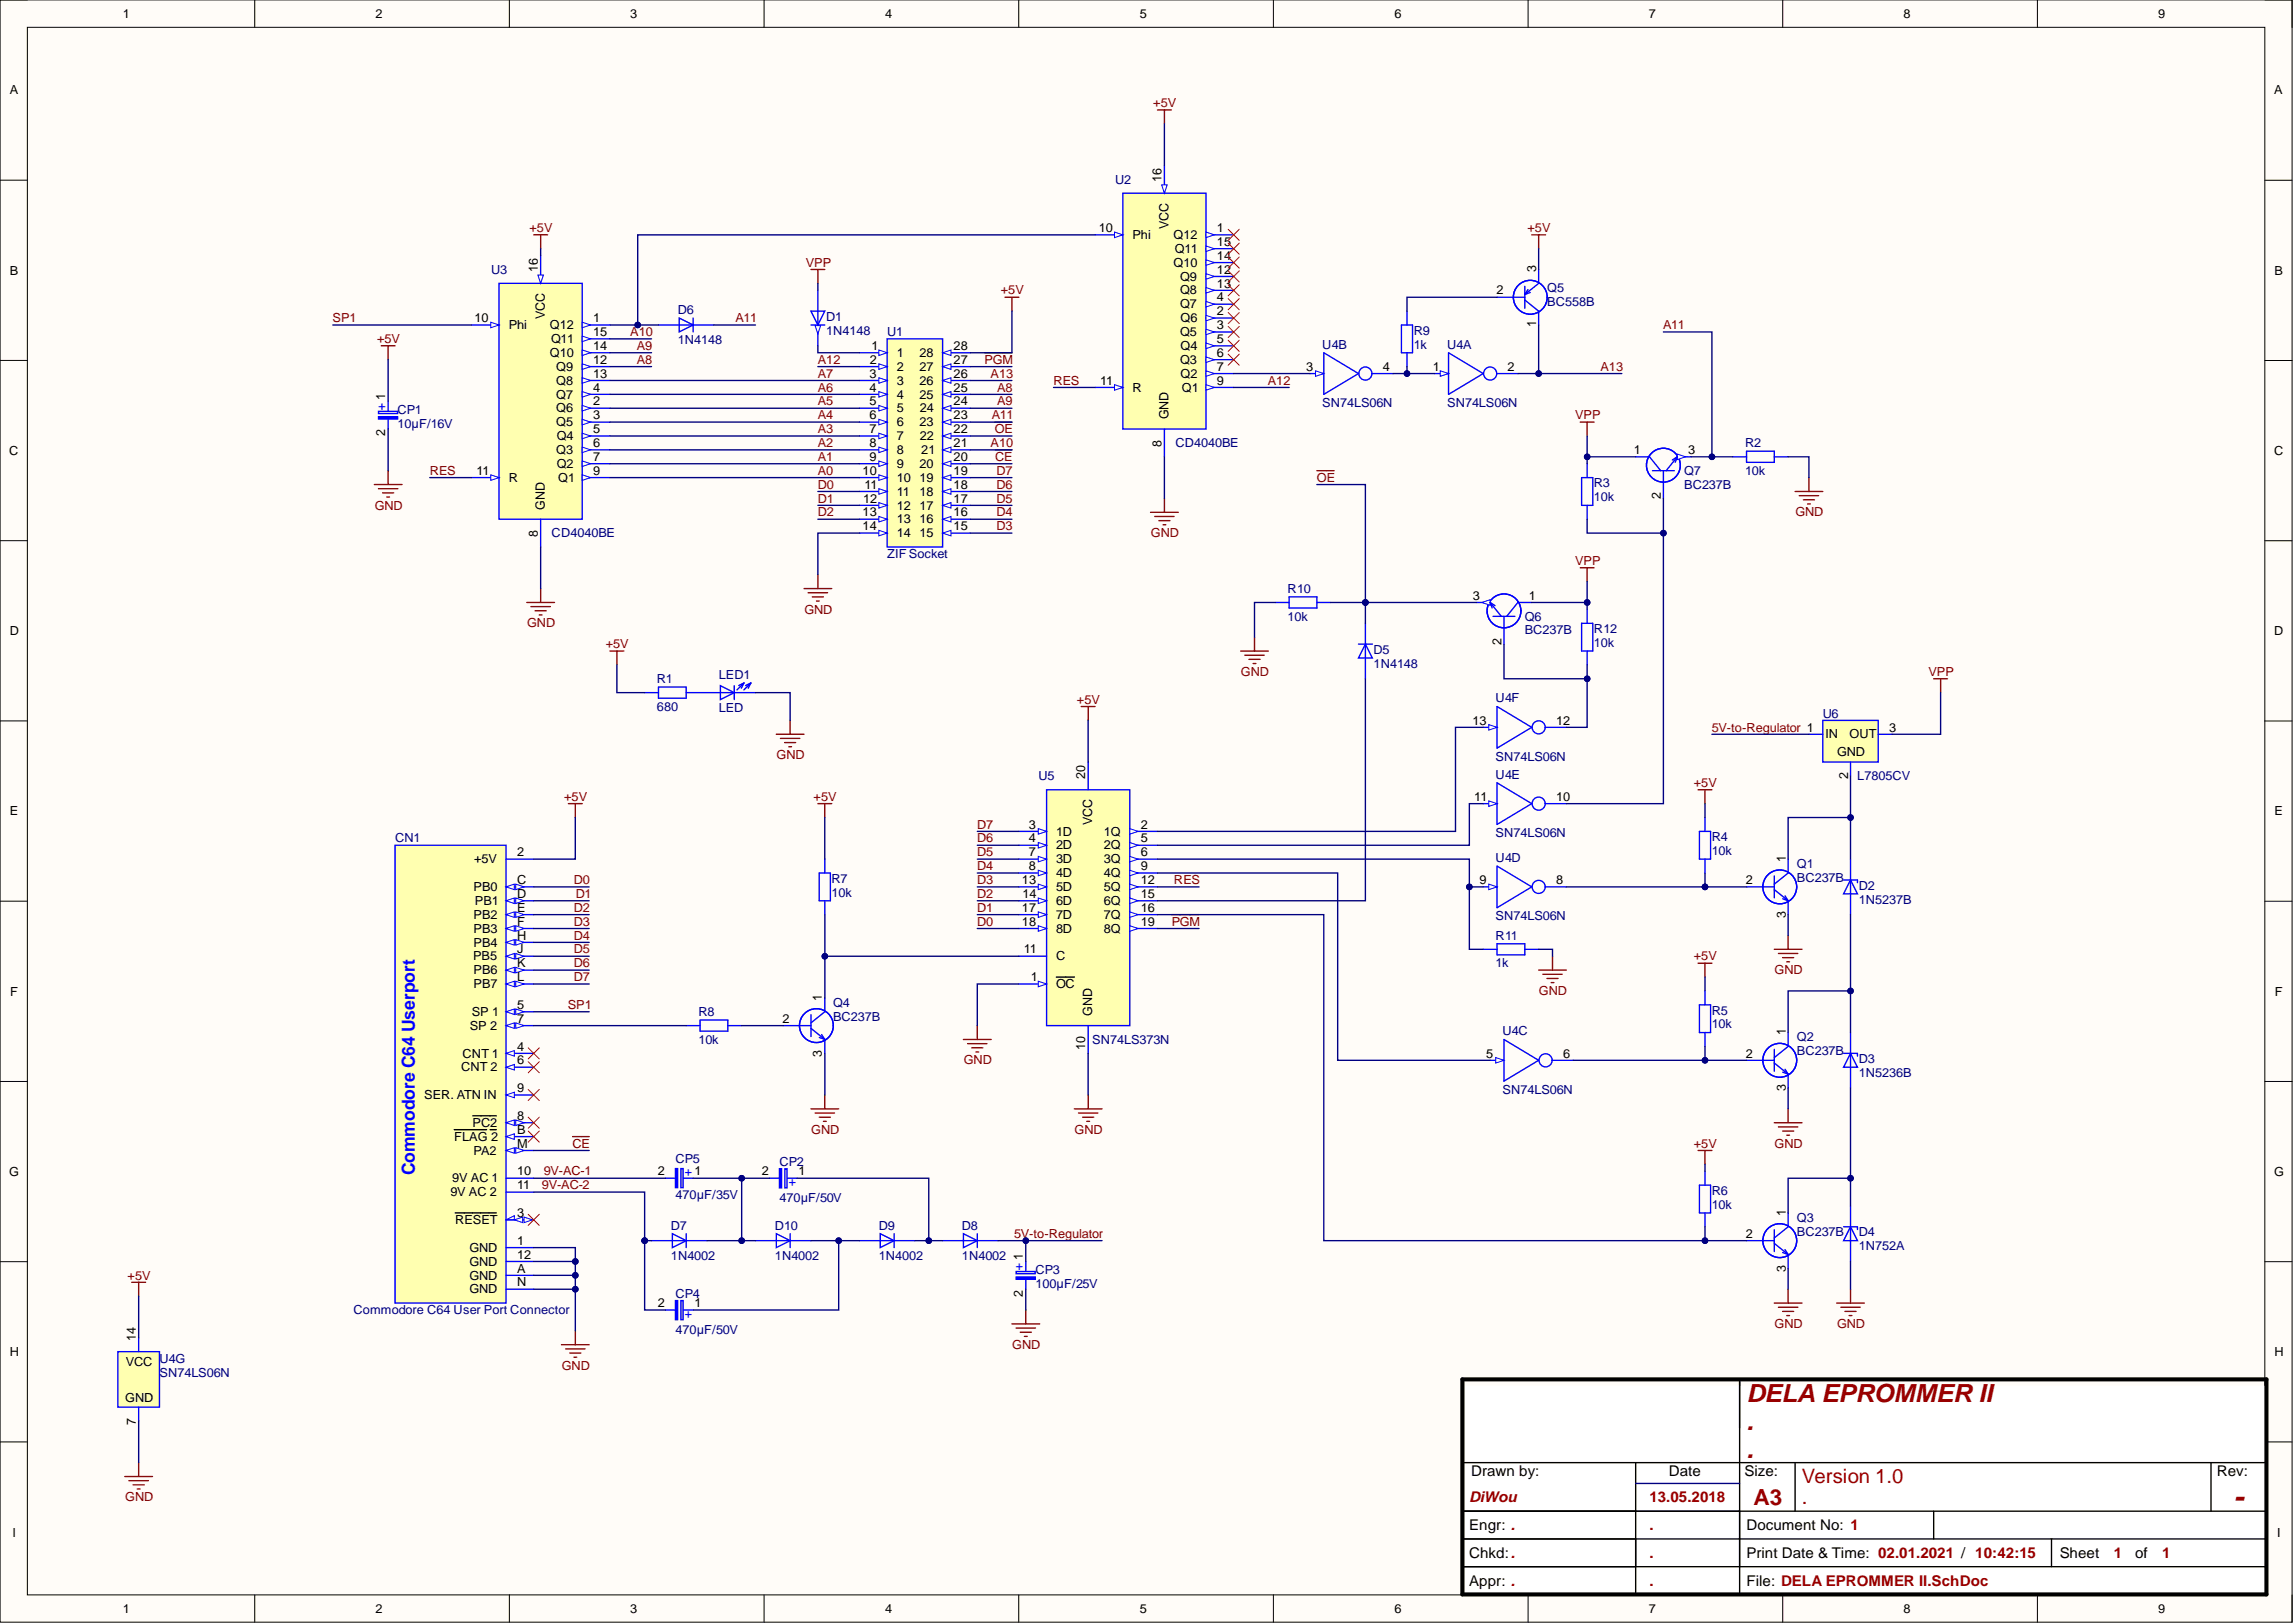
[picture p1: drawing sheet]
<svg xmlns="http://www.w3.org/2000/svg" width="420mm" height="297mm" viewBox="0 0 420 297" stroke-linecap="round" stroke-linejoin="round" font-family="sans-serif">
<defs><g id="words">
<text font-size="5.4" fill="#980000" x="408.9" y="275.9">-</text>
<g font-size="4.6" fill="#980000">
<text x="319.7" y="256.6">DELA EPROMMER II</text>
<text x="319.7" y="261.7">.</text>
<text x="319.7" y="266.8">.</text>
</g>
<text font-size="4.1" fill="#980000" x="321" y="275.5">A3</text>
<g font-size="3.6" fill="#980000">
<text x="329.9" y="271.5">Version 1.0</text>
<text x="329.9" y="275.3">.</text>
</g>
<text font-size="3.3" fill="#00f" x="76" y="215.1" transform="rotate(-90 76 215.1)">Commodore C64 Userport</text>
<g font-size="2.7" fill="#980000">
<text x="269" y="275">DiWou</text>
<text x="302" y="275">13.05.2018</text>
<text x="302" y="280">.</text>
<text x="302" y="285.1">.</text>
<text x="387" y="285.1">1</text>
<text x="395.9" y="285.1">1</text>
<text x="302" y="290.2">.</text>
</g>
<g font-size="2.7">
<text x="269.3" y="270.1">Drawn by:</text>
<text x="305.5" y="270.1">Date</text>
<text x="319.4" y="270.1">Size:</text>
<text x="405.9" y="270.1">Rev:</text>
<text x="269" y="280">Engr: .</text>
<text x="319.7" y="280">Document No: 1</text>
<text x="269" y="285.1">Chkd:.</text>
<text x="319.7" y="285.1">Print Date &amp; Time: 02.01.2021 / 10:42:15</text>
<text x="377.1" y="285.1">Sheet</text>
<text x="390.9" y="285.1">of</text>
<text x="269" y="290.2">Appr: .</text>
<text x="319.7" y="290.2">File: DELA EPROMMER II.SchDoc</text>
</g>
<g font-size="2.3">
<text x="22.5" y="3.3">1</text>
<text x="68.8" y="3.3">2</text>
<text x="115.4" y="3.3">3</text>
<text x="162.1" y="3.3">4</text>
<text x="208.7" y="3.3">5</text>
<text x="255.3" y="3.3">6</text>
<text x="301.9" y="3.3">7</text>
<text x="348.5" y="3.3">8</text>
<text x="395.1" y="3.3">9</text>
<text x="1.8" y="17.3">A</text>
<text x="416.3" y="17.3">A</text>
<text x="212.7" y="33.3" transform="rotate(-90 212.7 33.3)">16</text>
<text x="213.9" y="41.9" transform="rotate(-90 213.9 41.9)">VCC</text>
<text x="201.1" y="42.5">10</text>
<text x="207.3" y="43.7">Phi</text>
<text x="214.9" y="43.7">Q12</text>
<text x="215.1" y="46.3">Q11</text>
<text x="222.8" y="42.5">1</text>
<text x="222.8" y="47.6">14</text>
<text x="222.8" y="45">15</text>
<text x="1.8" y="50.3">B</text>
<text x="98.5" y="49.8" transform="rotate(-90 98.5 49.8)">16</text>
<text x="214.9" y="48.8">Q10</text>
<text x="216" y="51.4">Q9</text>
<text x="216" y="53.9">Q8</text>
<text x="222.8" y="50.1">12</text>
<text x="222.8" y="52.6">13</text>
<text x="274" y="53.9">2</text>
<text x="281.3" y="49.8" transform="rotate(-90 281.3 49.8)">3</text>
<text x="416.4" y="50.3">B</text>
<text x="86.9" y="59">10</text>
<text x="99.7" y="58.4" transform="rotate(-90 99.7 58.4)">VCC</text>
<text x="108.6" y="59">1</text>
<text x="216" y="56.4">Q7</text>
<text x="216.1" y="59">Q6</text>
<text x="222.8" y="57.7">2</text>
<text x="222.8" y="55.2">4</text>
<text x="281.3" y="59.8" transform="rotate(-90 281.3 59.8)">1</text>
<text x="93.1" y="60.2">Phi</text>
<text x="100.7" y="60.2">Q12</text>
<text x="100.7" y="65.3">Q10</text>
<text x="100.9" y="62.8">Q11</text>
<text x="108.6" y="64.1">14</text>
<text x="108.6" y="61.5">15</text>
<text x="159.5" y="64.1">1</text>
<text x="164.2" y="65.3">1</text>
<text x="168.3" y="65.3">28</text>
<text x="174.6" y="64.1">28</text>
<text x="216" y="61.5">Q5</text>
<text x="216.1" y="64.1">Q4</text>
<text x="222.8" y="60.2">3</text>
<text x="222.8" y="62.8">5</text>
<text x="222.8" y="65.3">6</text>
<text x="101.8" y="67.9">Q9</text>
<text x="101.8" y="70.4">Q8</text>
<text x="108.6" y="71.7">4</text>
<text x="108.6" y="66.6">12</text>
<text x="108.6" y="69.1">13</text>
<text x="159.2" y="69.1">3</text>
<text x="159.2" y="71.7">4</text>
<text x="159.3" y="66.6">2</text>
<text x="164.2" y="67.9">2</text>
<text x="164.2" y="70.4">3</text>
<text x="168.3" y="70.4">26</text>
<text x="168.3" y="67.9">27</text>
<text x="174.6" y="71.7">25</text>
<text x="174.6" y="69.1">26</text>
<text x="174.6" y="66.6">27</text>
<text x="201.4" y="70.4">11</text>
<text x="207.3" y="71.7">R</text>
<text x="216" y="66.6">Q3</text>
<text x="216.1" y="69.1">Q2</text>
<text x="216.4" y="71.7">Q1</text>
<text x="222.8" y="67.9">7</text>
<text x="222.8" y="70.4">9</text>
<text x="239.1" y="67.9">3</text>
<text x="253.2" y="67.9">4</text>
<text x="262.3" y="67.9">1</text>
<text x="276" y="67.9">2</text>
<text x="70.5" y="73.2" transform="rotate(-90 70.5 73.2)">1</text>
<text x="101.8" y="75.5">Q6</text>
<text x="101.8" y="72.9">Q7</text>
<text x="108.6" y="74.2">2</text>
<text x="108.6" y="76.7">3</text>
<text x="159.2" y="74.2">5</text>
<text x="159.2" y="76.7">6</text>
<text x="164.2" y="72.9">4</text>
<text x="164.2" y="75.5">5</text>
<text x="168.3" y="72.9">25</text>
<text x="168.4" y="75.5">24</text>
<text x="174.6" y="76.7">23</text>
<text x="174.6" y="74.2">24</text>
<text x="213.9" y="76.7" transform="rotate(-90 213.9 76.7)">GND</text>
<text x="1.7" y="83.3">C</text>
<text x="70.5" y="79.9" transform="rotate(-90 70.5 79.9)">2</text>
<text x="101.8" y="78">Q5</text>
<text x="101.8" y="83.1">Q3</text>
<text x="101.9" y="80.6">Q4</text>
<text x="108.6" y="79.3">5</text>
<text x="108.6" y="81.8">6</text>
<text x="159.2" y="79.3">7</text>
<text x="159.2" y="81.8">8</text>
<text x="164.2" y="78">6</text>
<text x="164.2" y="80.6">7</text>
<text x="164.2" y="83.1">8</text>
<text x="168.3" y="78">23</text>
<text x="168.4" y="80.6">22</text>
<text x="168.7" y="83.1">21</text>
<text x="174.6" y="81.8">21</text>
<text x="174.6" y="79.3">22</text>
<text x="212.7" y="81.7" transform="rotate(-90 212.7 81.7)">8</text>
<text x="299.1" y="83.1">1</text>
<text x="309.1" y="83.1">3</text>
<text x="416.3" y="83.3">C</text>
<text x="87.2" y="86.9">11</text>
<text x="93.1" y="88.2">R</text>
<text x="101.9" y="85.6">Q2</text>
<text x="102.2" y="88.2">Q1</text>
<text x="108.6" y="84.4">7</text>
<text x="108.6" y="86.9">9</text>
<text x="157.9" y="86.9">10</text>
<text x="158.3" y="89.4">11</text>
<text x="159.2" y="84.4">9</text>
<text x="164.2" y="85.6">9</text>
<text x="164.2" y="88.2">10</text>
<text x="168.3" y="88.2">19</text>
<text x="168.3" y="85.6">20</text>
<text x="174.6" y="89.4">18</text>
<text x="174.6" y="86.9">19</text>
<text x="174.6" y="84.4">20</text>
<text x="99.7" y="93.3" transform="rotate(-90 99.7 93.3)">GND</text>
<text x="157.9" y="94.5">13</text>
<text x="158" y="92">12</text>
<text x="164.2" y="90.7">11</text>
<text x="164.2" y="93.3">12</text>
<text x="164.2" y="95.8">13</text>
<text x="168.3" y="95.8">16</text>
<text x="168.3" y="93.3">17</text>
<text x="168.3" y="90.7">18</text>
<text x="174.6" y="94.5">16</text>
<text x="174.6" y="92">17</text>
<text x="304.1" y="91.3" transform="rotate(-90 304.1 91.3)">2</text>
<text x="98.5" y="98.2" transform="rotate(-90 98.5 98.2)">8</text>
<text x="157.9" y="97.1">14</text>
<text x="164.2" y="98.3">14</text>
<text x="168.3" y="98.3">15</text>
<text x="174.6" y="97.1">15</text>
<text x="269.7" y="109.8">3</text>
<text x="279.9" y="109.8">1</text>
<text x="1.8" y="116.3">D</text>
<text x="274.9" y="118" transform="rotate(-90 274.9 118)">2</text>
<text x="416.3" y="116.3">D</text>
<text x="269.6" y="132.6">13</text>
<text x="284.9" y="132.6">12</text>
<text x="334.2" y="135.1">IN</text>
<text x="338.6" y="135.1">OUT</text>
<text x="345.9" y="133.9">3</text>
<text x="198.7" y="142.5" transform="rotate(-90 198.7 142.5)">20</text>
<text x="336.3" y="138.4">GND</text>
<text x="338.4" y="142.6" transform="rotate(-90 338.4 142.6)">2</text>
<text x="1.8" y="149.2">E</text>
<text x="269.9" y="146.6">11</text>
<text x="284.9" y="146.6">10</text>
<text x="416.4" y="149.2">E</text>
<text x="188.4" y="151.7">3</text>
<text x="188.4" y="154.2">4</text>
<text x="193.4" y="152.9">1D</text>
<text x="193.4" y="155.5">2D</text>
<text x="200" y="151.1" transform="rotate(-90 200 151.1)">VCC</text>
<text x="202.1" y="152.9">1Q</text>
<text x="202.1" y="155.5">2Q</text>
<text x="208.8" y="151.7">2</text>
<text x="208.8" y="154.2">5</text>
<text x="86.8" y="158">+5V</text>
<text x="94.7" y="156.7">2</text>
<text x="94.7" y="161.8">C</text>
<text x="187.1" y="161.8">13</text>
<text x="188.4" y="156.7">7</text>
<text x="188.4" y="159.3">8</text>
<text x="193.4" y="158">3D</text>
<text x="193.4" y="160.5">4D</text>
<text x="202.1" y="158">3Q</text>
<text x="202.1" y="160.5">4Q</text>
<text x="208.8" y="156.7">6</text>
<text x="208.8" y="159.3">9</text>
<text x="208.8" y="161.8">12</text>
<text x="270.8" y="161.8">9</text>
<text x="284.9" y="161.8">8</text>
<text x="319.7" y="161.8">2</text>
<text x="326.9" y="157.7" transform="rotate(-90 326.9 157.7)">1</text>
<text x="86.7" y="163.1">PB0</text>
<text x="87" y="165.6">PB1</text>
<text x="94.7" y="164.3">D</text>
<text x="94.7" y="166.9">E</text>
<text x="187.1" y="166.9">17</text>
<text x="187.2" y="164.3">14</text>
<text x="193.4" y="163.1">5D</text>
<text x="193.4" y="165.6">6D</text>
<text x="202.1" y="163.1">5Q</text>
<text x="202.1" y="165.6">6Q</text>
<text x="208.8" y="164.3">15</text>
<text x="208.8" y="166.9">16</text>
<text x="326.9" y="168" transform="rotate(-90 326.9 168)">3</text>
<text x="86.7" y="168.2">PB2</text>
<text x="86.7" y="170.7">PB3</text>
<text x="86.7" y="173.2">PB4</text>
<text x="94.7" y="169.4">F</text>
<text x="94.7" y="172">H</text>
<text x="187.1" y="169.4">18</text>
<text x="193.4" y="168.2">7D</text>
<text x="193.4" y="170.7">8D</text>
<text x="202.1" y="168.2">7Q</text>
<text x="202.1" y="170.7">8Q</text>
<text x="208.8" y="169.4">19</text>
<text x="86.6" y="175.8">PB5</text>
<text x="86.7" y="178.3">PB6</text>
<text x="94.7" y="174.5">J</text>
<text x="94.7" y="177">K</text>
<text x="94.7" y="179.6">L</text>
<text x="187.4" y="174.5">11</text>
<text x="188.7" y="179.6">1</text>
<text x="193.4" y="175.8">C</text>
<text x="1.9" y="182.2">F</text>
<text x="86.4" y="185.9">SP 1</text>
<text x="86.7" y="180.9">PB7</text>
<text x="94.7" y="184.7">5</text>
<text x="150.5" y="183.1" transform="rotate(-90 150.5 183.1)">1</text>
<text x="193.4" y="180.9">OC</text>
<text x="200" y="185.9" transform="rotate(-90 200 185.9)">GND</text>
<text x="416.5" y="182.2">F</text>
<text x="86" y="188.5">SP 2</text>
<text x="94.7" y="187.2">7</text>
<text x="143.3" y="187.2">2</text>
<text x="326.9" y="189.5" transform="rotate(-90 326.9 189.5)">1</text>
<text x="84.4" y="196.1">CNT 2</text>
<text x="84.7" y="193.5">CNT 1</text>
<text x="94.7" y="192.3">4</text>
<text x="94.7" y="194.8">6</text>
<text x="150.5" y="193.4" transform="rotate(-90 150.5 193.4)">3</text>
<text x="198.7" y="192.2" transform="rotate(-90 198.7 192.2)">10</text>
<text x="272.1" y="193.5">5</text>
<text x="286.2" y="193.5">6</text>
<text x="319.7" y="193.5">2</text>
<text x="77.7" y="201.2">SER. ATN IN</text>
<text x="94.7" y="199.9">9</text>
<text x="326.9" y="199.7" transform="rotate(-90 326.9 199.7)">3</text>
<text x="83.1" y="208.8">FLAG 2</text>
<text x="86.5" y="206.2">PC2</text>
<text x="94.7" y="205">8</text>
<text x="94.7" y="207.5">B</text>
<text x="1.7" y="215.2">G</text>
<text x="86.7" y="211.3">PA2</text>
<text x="94.7" y="215.1">10</text>
<text x="94.7" y="210.1">M</text>
<text x="120.5" y="215.1">2</text>
<text x="127.1" y="215.1">1</text>
<text x="139.5" y="215.1">2</text>
<text x="146.2" y="215.1">1</text>
<text x="416.3" y="215.2">G</text>
<text x="82.5" y="218.9">9V AC 2</text>
<text x="82.8" y="216.4">9V AC 1</text>
<text x="94.7" y="217.7">11</text>
<text x="83.3" y="224">RESET</text>
<text x="94.7" y="227.8">1</text>
<text x="94.7" y="222.7">3</text>
<text x="319.7" y="226.6">2</text>
<text x="326.9" y="222.5" transform="rotate(-90 326.9 222.5)">1</text>
<text x="85.9" y="229.1">GND</text>
<text x="85.9" y="231.6">GND</text>
<text x="94.7" y="230.4">12</text>
<text x="94.7" y="232.9">A</text>
<text x="187.3" y="230.6" transform="rotate(-90 187.3 230.6)">1</text>
<text x="326.9" y="232.7" transform="rotate(-90 326.9 232.7)">3</text>
<text x="85.9" y="234.2">GND</text>
<text x="85.9" y="236.7">GND</text>
<text x="94.7" y="235.4">N</text>
<text x="120.5" y="239.3">2</text>
<text x="127.1" y="239.3">1</text>
<text x="187.3" y="237.3" transform="rotate(-90 187.3 237.3)">2</text>
<text x="24.9" y="245.3" transform="rotate(-90 24.9 245.3)">14</text>
<text x="1.8" y="248.2">H</text>
<text x="23" y="249.9">VCC U4G</text>
<text x="416.4" y="248.2">H</text>
<text x="22.9" y="256.5">GND</text>
<text x="24.9" y="260.7" transform="rotate(-90 24.9 260.7)">7</text>
<text x="2.3" y="281.2">I</text>
<text x="416.9" y="281.2">I</text>
<text x="22.5" y="295.2">1</text>
<text x="68.8" y="295.2">2</text>
<text x="115.4" y="295.2">3</text>
<text x="162.1" y="295.2">4</text>
<text x="208.7" y="295.2">5</text>
<text x="255.3" y="295.2">6</text>
<text x="301.9" y="295.2">7</text>
<text x="348.5" y="295.2">8</text>
<text x="395.1" y="295.2">9</text>
</g>
<g font-size="2.3" fill="#800000">
<text x="211.1" y="19.6">+5V</text>
<text x="96.9" y="42.5">+5V</text>
<text x="279.6" y="42.5">+5V</text>
<text x="147.5" y="48.8">VPP</text>
<text x="183.2" y="53.9">+5V</text>
<text x="60.9" y="59">SP1</text>
<text x="134.7" y="59">A11</text>
<text x="69" y="62.8">+5V</text>
<text x="115.4" y="61.5">A10</text>
<text x="116.6" y="64.1">A9</text>
<text x="304.5" y="60.2">A11</text>
<text x="116.6" y="66.6">A8</text>
<text x="149.7" y="66.6">A12</text>
<text x="149.7" y="69.1">A7</text>
<text x="149.7" y="71.7">A6</text>
<text x="180.3" y="66.6">PGM</text>
<text x="181.4" y="69.1">A13</text>
<text x="182.5" y="71.7">A8</text>
<text x="192.9" y="70.4">RES</text>
<text x="232.1" y="70.4">A12</text>
<text x="293" y="67.9">A13</text>
<text x="149.7" y="76.7">A4</text>
<text x="149.7" y="74.2">A5</text>
<text x="181.6" y="76.7">A11</text>
<text x="182.5" y="74.2">A9</text>
<text x="288.4" y="76.7">VPP</text>
<text x="149.7" y="81.8">A2</text>
<text x="149.7" y="79.3">A3</text>
<text x="181.4" y="81.8">A10</text>
<text x="182.1" y="79.3">OE</text>
<text x="78.7" y="86.9">RES</text>
<text x="149.7" y="89.4">D0</text>
<text x="149.7" y="86.9">A0</text>
<text x="149.7" y="84.4">A1</text>
<text x="182.2" y="84.4">CE</text>
<text x="182.5" y="89.4">D6</text>
<text x="182.5" y="86.9">D7</text>
<text x="241.1" y="88.2">OE</text>
<text x="68.6" y="93.3">GND</text>
<text x="149.7" y="92">D1</text>
<text x="149.7" y="94.5">D2</text>
<text x="182.5" y="94.5">D4</text>
<text x="182.5" y="92">D5</text>
<text x="328.7" y="94.5">GND</text>
<text x="182.5" y="97.1">D3</text>
<text x="210.7" y="98.3">GND</text>
<text x="288.4" y="103.4">VPP</text>
<text x="147.3" y="112.3">GND</text>
<text x="96.5" y="114.8">GND</text>
<text x="110.9" y="118.6">+5V</text>
<text x="227.2" y="123.7">GND</text>
<text x="353.1" y="123.7">VPP</text>
<text x="197.2" y="128.8">+5V</text>
<text x="313.4" y="133.9">5V-to-Regulator 1</text>
<text x="142.2" y="139">GND</text>
<text x="103.3" y="146.6">+5V</text>
<text x="149" y="146.6">+5V</text>
<text x="310.1" y="144">+5V</text>
<text x="178.9" y="154.2">D6</text>
<text x="178.9" y="151.7">D7</text>
<text x="105.1" y="161.8">D0</text>
<text x="178.9" y="161.8">D3</text>
<text x="178.9" y="159.3">D4</text>
<text x="178.9" y="156.7">D5</text>
<text x="214.9" y="161.8">RES</text>
<text x="105.1" y="166.9">D2</text>
<text x="105.4" y="164.3">D1</text>
<text x="178.9" y="166.9">D1</text>
<text x="178.9" y="164.3">D2</text>
<text x="105.1" y="169.4">D3</text>
<text x="105.1" y="172">D4</text>
<text x="178.9" y="169.4">D0</text>
<text x="214.5" y="169.4">PGM</text>
<text x="105.1" y="174.5">D5</text>
<text x="105.1" y="177">D6</text>
<text x="105.1" y="179.6">D7</text>
<text x="310.1" y="175.8">+5V</text>
<text x="324.9" y="178.3">GND</text>
<text x="104" y="184.7">SP1</text>
<text x="281.8" y="182.1">GND</text>
<text x="176.4" y="194.8">GND</text>
<text x="148.5" y="207.5">GND</text>
<text x="196.8" y="207.5">GND</text>
<text x="99.6" y="215.1">9V-AC-1</text>
<text x="104.8" y="210.1">CE</text>
<text x="310.1" y="210.1">+5V</text>
<text x="324.9" y="210.1">GND</text>
<text x="99.2" y="217.7">9V-AC-2</text>
<text x="185.7" y="226.6">5V-to-Regulator</text>
<text x="23.3" y="234.2">+5V</text>
<text x="324.9" y="243.1">GND</text>
<text x="336.3" y="243.1">GND</text>
<text x="102.9" y="250.7">GND</text>
<text x="185.3" y="246.9">GND</text>
<text x="22.9" y="274.8">GND</text>
</g>
<g font-size="2.3" fill="#000080">
<text x="204.2" y="33.6">U2</text>
<text x="89.9" y="50.1">U3</text>
<text x="283.3" y="53.4">Q5</text>
<text x="124.1" y="57.5">D6</text>
<text x="151.2" y="58.7">D1</text>
<text x="283.3" y="55.9">BC558B</text>
<text x="124.1" y="63">1N4148</text>
<text x="151.2" y="61.3">1N4148</text>
<text x="162.4" y="61.5">U1</text>
<text x="242.1" y="63.8">U4B</text>
<text x="258.8" y="61.3">R9</text>
<text x="258.8" y="63.8">1k</text>
<text x="264.9" y="63.8">U4A</text>
<text x="72.7" y="75.7">CP1</text>
<text x="242.1" y="74.5">SN74LS06N</text>
<text x="264.9" y="74.5">SN74LS06N</text>
<text x="72.7" y="78.3">10µF/16V</text>
<text x="215.2" y="81.8">CD4040BE</text>
<text x="319.5" y="81.8">R2</text>
<text x="291.8" y="89.2">R3</text>
<text x="308.3" y="86.9">Q7</text>
<text x="308.3" y="89.4">BC237B</text>
<text x="319.5" y="86.9">10k</text>
<text x="291.8" y="91.7">10k</text>
<text x="101" y="98.3">CD4040BE</text>
<text x="162.4" y="102.1">ZIF Socket</text>
<text x="235.7" y="108.5">R10</text>
<text x="235.7" y="113.6">10k</text>
<text x="279.1" y="113.6">Q6</text>
<text x="251.5" y="119.7">D5</text>
<text x="279.1" y="116.1">BC237B</text>
<text x="291.8" y="115.9">R12</text>
<text x="291.8" y="118.4">10k</text>
<text x="120.3" y="125">R1</text>
<text x="131.6" y="124.2">LED1</text>
<text x="251.5" y="122.2">1N4148</text>
<text x="120.3" y="130.1">680</text>
<text x="131.6" y="130.3">LED</text>
<text x="273.8" y="128.5">U4F</text>
<text x="333.7" y="131.3">U6</text>
<text x="190.2" y="142.8">U5</text>
<text x="273.8" y="139.2">SN74LS06N</text>
<text x="273.8" y="142.5">U4E</text>
<text x="340" y="142.8">L7805CV</text>
<text x="72.3" y="154.2">CN1</text>
<text x="273.8" y="153.2">SN74LS06N</text>
<text x="313.4" y="153.9">R4</text>
<text x="152.3" y="161.6">R7</text>
<text x="273.8" y="157.7">U4D</text>
<text x="313.4" y="156.5">10k</text>
<text x="329" y="158.8">Q1</text>
<text x="329" y="161.4">BC237B</text>
<text x="152.3" y="164.1">10k</text>
<text x="340.3" y="162.8">D2</text>
<text x="340.3" y="165.4">1N5237B</text>
<text x="273.8" y="168.4">SN74LS06N</text>
<text x="273.8" y="172">R11</text>
<text x="273.8" y="177">1k</text>
<text x="127.9" y="185.9">R8</text>
<text x="152.5" y="184.2">Q4</text>
<text x="313.4" y="185.7">R5</text>
<text x="127.9" y="191">10k</text>
<text x="152.5" y="186.8">BC237B</text>
<text x="200" y="191">SN74LS373N</text>
<text x="275.1" y="189.5">U4C</text>
<text x="313.4" y="188.2">10k</text>
<text x="329" y="190.6">Q2</text>
<text x="329" y="193.1">BC237B</text>
<text x="340.3" y="194.6">D3</text>
<text x="340.3" y="197.1">1N5236B</text>
<text x="275.1" y="200.1">SN74LS06N</text>
<text x="123.7" y="212.9">CP5</text>
<text x="142.7" y="213.4">CP2</text>
<text x="123.7" y="219.4">470µF/35V</text>
<text x="142.7" y="220">470µF/50V</text>
<text x="313.4" y="218.7">R6</text>
<text x="313.4" y="221.2">10k</text>
<text x="122.8" y="225">D7</text>
<text x="141.9" y="225">D10</text>
<text x="160.9" y="225">D9</text>
<text x="176.1" y="225">D8</text>
<text x="329" y="223.6">Q3</text>
<text x="329" y="226.1">BC237B</text>
<text x="340.3" y="226.3">D4</text>
<text x="122.8" y="230.6">1N4002</text>
<text x="141.9" y="230.6">1N4002</text>
<text x="160.9" y="230.6">1N4002</text>
<text x="176.1" y="230.6">1N4002</text>
<text x="189.6" y="233.2">CP3</text>
<text x="340.3" y="228.8">1N752A</text>
<text x="123.7" y="237.6">CP4</text>
<text x="189.6" y="235.7">100µF/25V</text>
<text x="64.7" y="240.5">Commodore C64 User Port Connector</text>
<text x="123.7" y="244.1">470µF/50V</text>
<text x="29.2" y="251.9">SN74LS06N</text>
</g>
<g font-size="2.3" fill="#00f">
<text x="69.3" y="73.7" transform="rotate(90 69.3 73.7)">+</text>
<text x="126.7" y="213.9" transform="rotate(-180 126.7 213.9)">+</text>
<text x="145.7" y="215.8" transform="rotate(-180 145.7 215.8)">+</text>
<text x="186" y="231.1" transform="rotate(90 186 231.1)">+</text>
<text x="126.7" y="239.9" transform="rotate(-180 126.7 239.9)">+</text>
</g>
</g></defs>
<path d="M0 0h419.6v296.9h-419.6z" fill-rule="evenodd" fill="#fffcf8"/>
<path d="M0 0h419.6v296.9h-419.6z" fill="none" stroke="#000" stroke-width=".18"/>
<path d="M5 5h409.6v286.9h-409.6z" fill-rule="evenodd" fill="#fffcf8"/>
<g fill="none" stroke="#000" stroke-width=".18">
<path d="M0 0h5M46.6 0v5M93.3 0v5M139.9 0v5M186.5 0v5M233.1 0v5M279.8 0v5M326.4 0v5M373 0v5M414.6 0h5v5M5 5h409.6v286.9h-409.6zM0 33h5"/>
<path d="M414.6 33h5M0 66h5M414.6 66h5M0 99h5M414.6 99h5M0 131.9h5M414.6 132h5M0 164.9h5M414.6 164.9h5M0 197.9h5M414.6 197.9h5M0 230.9h5"/>
<path d="M414.6 230.9h5M0 263.9h5M414.6 263.9h5M46.6 291.9v5M93.3 291.9v5M139.9 291.9v5M186.5 291.9v5M233.1 291.9v5M279.8 291.9v5M326.4 291.9v5M373 291.9v5M419.6 291.9v5"/>
</g>
<path d="M267.7 253.7h147.2v38.1h-147.2z" fill-rule="evenodd" fill="#fff"/>
<path d="M267.7 253.7h147.2v38.1h-147.2z" fill="none" stroke="#fff" stroke-width=".25"/>
<path d="M318.5 252.5v39.3M267.7 276.6h147.2M299.5 267.7v24.1M328.6 267.7v8.9M354 276.6v5.1M404.8 267.7v8.9M414.9 267.7h-147.2v19h147.2M267.7 281.7h147.2M375.6 281.7v5" fill="none" stroke="#000" stroke-width=".25"/>
<path d="M267.7 252.5h147.2v39.3h-147.2z" fill="none" stroke="#000" stroke-width=".75"/>
<path d="M299.5 271.5h19" fill="none" stroke="#000080" stroke-width=".25"/>
<path d="M72.3 154.7h20.3v83.8h-20.3z" fill-rule="evenodd" fill="#ffffb0"/>
<path d="M72.3 154.7h20.3v83.8h-20.3zM92.6 157.2h5.1M92.6 228.3h5.1M92.6 223.3h5.1" fill="none" stroke="#00f" stroke-width=".25"/>
<path d="M92.6 223.3l1.6-.8v.8z" fill="none" stroke="#00f" stroke-width=".18"/>
<path d="M94.2 223.3l1.5-.6v1.1z" fill="#f8fcff"/>
<path d="M94.2 223.3l1.5-.6v1.1z" fill="none" stroke="#00f" stroke-width=".18"/>
<path d="M95.9 222.7l1.6 .6-1.6 .5z" fill="#f8fcff"/>
<path d="M95.9 222.7l1.6 .6-1.6 .5z" fill="none" stroke="#00f" stroke-width=".18"/>
<path d="M83.3 222h7.6" fill="none" stroke="#000" stroke-width=".25"/>
<path d="M92.6 192.8h5.1" fill="none" stroke="#00f" stroke-width=".25"/>
<path d="M92.6 192.8l1.6-.5v1z" fill="#f8fcff"/>
<path d="M92.6 192.8l1.6-.5v1z" fill="none" stroke="#00f" stroke-width=".18"/>
<path d="M92.6 185.2h5.1" fill="none" stroke="#00f" stroke-width=".25"/>
<path d="M92.6 185.2l1.6-.5v1z" fill="#f8fcff"/>
<path d="M92.6 185.2l1.6-.5v1z" fill="none" stroke="#00f" stroke-width=".18"/>
<path d="M94.4 184.7l1.5 .5-1.5 .5z" fill="#f8fcff"/>
<path d="M94.4 184.7l1.5 .5-1.5 .5z" fill="none" stroke="#00f" stroke-width=".18"/>
<path d="M92.6 195.3h5.1" fill="none" stroke="#00f" stroke-width=".25"/>
<path d="M92.6 195.3l1.6-.5v1z" fill="#f8fcff"/>
<path d="M92.6 195.3l1.6-.5v1z" fill="none" stroke="#00f" stroke-width=".18"/>
<path d="M92.6 187.7h5.1" fill="none" stroke="#00f" stroke-width=".25"/>
<path d="M92.6 187.7l1.6-.5v1z" fill="#f8fcff"/>
<path d="M92.6 187.7l1.6-.5v1z" fill="none" stroke="#00f" stroke-width=".18"/>
<path d="M94.4 187.2l1.5 .5-1.5 .5z" fill="#f8fcff"/>
<path d="M94.4 187.2l1.5 .5-1.5 .5z" fill="none" stroke="#00f" stroke-width=".18"/>
<path d="M92.6 205.5h5.1" fill="none" stroke="#00f" stroke-width=".25"/>
<path d="M92.6 205.5l1.6-.5v1z" fill="#f8fcff"/>
<path d="M92.6 205.5l1.6-.5v1z" fill="none" stroke="#00f" stroke-width=".18"/>
<path d="M94.4 205l1.5 .5-1.5 .5z" fill="#f8fcff"/>
<path d="M94.4 205l1.5 .5-1.5 .5z" fill="none" stroke="#00f" stroke-width=".18"/>
<path d="M86.6 204.2h4.3" fill="none" stroke="#000" stroke-width=".25"/>
<path d="M92.6 200.4h5.1" fill="none" stroke="#00f" stroke-width=".25"/>
<path d="M92.6 200.4l1.6-.5v1z" fill="#f8fcff"/>
<path d="M92.6 200.4l1.6-.5v1z" fill="none" stroke="#00f" stroke-width=".18"/>
<path d="M92.6 215.6h5.1M92.6 218.2h5.1M92.6 208h5.1M92.6 230.9h5.1M92.6 233.4h5.1" fill="none" stroke="#00f" stroke-width=".25"/>
<path d="M92.6 208l1.6-.5v1z" fill="#f8fcff"/>
<path d="M92.6 208l1.6-.5v1z" fill="none" stroke="#00f" stroke-width=".18"/>
<path d="M83.2 206.8h5.9M89.7 206.8h1.2" fill="none" stroke="#000" stroke-width=".25"/>
<path d="M92.6 162.3h5.1" fill="none" stroke="#00f" stroke-width=".25"/>
<path d="M92.6 162.3l1.6-.5v1z" fill="#f8fcff"/>
<path d="M92.6 162.3l1.6-.5v1z" fill="none" stroke="#00f" stroke-width=".18"/>
<path d="M94.4 161.8l1.5 .5-1.5 .5z" fill="#f8fcff"/>
<path d="M94.4 161.8l1.5 .5-1.5 .5z" fill="none" stroke="#00f" stroke-width=".18"/>
<path d="M92.6 164.9h5.1M92.6 236h5.1" fill="none" stroke="#00f" stroke-width=".25"/>
<path d="M92.6 164.9l1.6-.6v1.1z" fill="#f8fcff"/>
<path d="M92.6 164.9l1.6-.6v1.1z" fill="none" stroke="#00f" stroke-width=".18"/>
<path d="M94.4 164.3l1.5 .6-1.5 .5z" fill="#f8fcff"/>
<path d="M94.4 164.3l1.5 .6-1.5 .5z" fill="none" stroke="#00f" stroke-width=".18"/>
<path d="M92.6 167.4h5.1" fill="none" stroke="#00f" stroke-width=".25"/>
<path d="M92.6 167.4l1.6-.5v1z" fill="#f8fcff"/>
<path d="M92.6 167.4l1.6-.5v1z" fill="none" stroke="#00f" stroke-width=".18"/>
<path d="M94.4 166.9l1.5 .5-1.5 .5z" fill="#f8fcff"/>
<path d="M94.4 166.9l1.5 .5-1.5 .5z" fill="none" stroke="#00f" stroke-width=".18"/>
<path d="M92.6 169.9h5.1" fill="none" stroke="#00f" stroke-width=".25"/>
<path d="M92.6 169.9l1.6-.5v1z" fill="#f8fcff"/>
<path d="M92.6 169.9l1.6-.5v1z" fill="none" stroke="#00f" stroke-width=".18"/>
<path d="M94.4 169.4l1.5 .5-1.5 .5z" fill="#f8fcff"/>
<path d="M94.4 169.4l1.5 .5-1.5 .5z" fill="none" stroke="#00f" stroke-width=".18"/>
<path d="M92.6 172.5h5.1" fill="none" stroke="#00f" stroke-width=".25"/>
<path d="M92.6 172.5l1.6-.5v1z" fill="#f8fcff"/>
<path d="M92.6 172.5l1.6-.5v1z" fill="none" stroke="#00f" stroke-width=".18"/>
<path d="M94.4 172l1.5 .5-1.5 .5z" fill="#f8fcff"/>
<path d="M94.4 172l1.5 .5-1.5 .5z" fill="none" stroke="#00f" stroke-width=".18"/>
<path d="M92.6 175h5.1" fill="none" stroke="#00f" stroke-width=".25"/>
<path d="M92.6 175l1.6-.5v1z" fill="#f8fcff"/>
<path d="M92.6 175l1.6-.5v1z" fill="none" stroke="#00f" stroke-width=".18"/>
<path d="M94.4 174.5l1.5 .5-1.5 .5z" fill="#f8fcff"/>
<path d="M94.4 174.5l1.5 .5-1.5 .5z" fill="none" stroke="#00f" stroke-width=".18"/>
<path d="M92.6 177.6h5.1" fill="none" stroke="#00f" stroke-width=".25"/>
<path d="M92.6 177.6l1.6-.6v1.1z" fill="#f8fcff"/>
<path d="M92.6 177.6l1.6-.6v1.1z" fill="none" stroke="#00f" stroke-width=".18"/>
<path d="M94.4 177l1.5 .6-1.5 .5z" fill="#f8fcff"/>
<path d="M94.4 177l1.5 .6-1.5 .5z" fill="none" stroke="#00f" stroke-width=".18"/>
<path d="M92.6 180.1h5.1" fill="none" stroke="#00f" stroke-width=".25"/>
<path d="M92.6 180.1l1.6-.5v1z" fill="#f8fcff"/>
<path d="M92.6 180.1l1.6-.5v1z" fill="none" stroke="#00f" stroke-width=".18"/>
<path d="M94.4 179.6l1.5 .5-1.5 .5z" fill="#f8fcff"/>
<path d="M94.4 179.6l1.5 .5-1.5 .5z" fill="none" stroke="#00f" stroke-width=".18"/>
<path d="M92.6 210.6h5.1" fill="none" stroke="#00f" stroke-width=".25"/>
<path d="M92.6 210.6l1.6-.5v1z" fill="#f8fcff"/>
<path d="M92.6 210.6l1.6-.5v1z" fill="none" stroke="#00f" stroke-width=".18"/>
<path d="M94.4 210.1l1.5 .5-1.5 .5z" fill="#f8fcff"/>
<path d="M94.4 210.1l1.5 .5-1.5 .5z" fill="none" stroke="#00f" stroke-width=".18"/>
<path d="M162.4 62h10.2v38.1h-10.2z" fill-rule="evenodd" fill="#ffffb0"/>
<path d="M157.3 64.6h5.1M162.4 62h10.2v38.1h-10.2z" fill="none" stroke="#00f" stroke-width=".25"/>
<path d="M160.9 64l1.5 .6-1.5 .5z" fill="#f8fcff"/>
<path d="M160.9 64l1.5 .6-1.5 .5z" fill="none" stroke="#00f" stroke-width=".18"/>
<path d="M157.3 67.1h5.1" fill="none" stroke="#00f" stroke-width=".25"/>
<path d="M160.9 66.6l1.5 .5-1.5 .5z" fill="#f8fcff"/>
<path d="M160.9 66.6l1.5 .5-1.5 .5z" fill="none" stroke="#00f" stroke-width=".18"/>
<path d="M157.3 69.6h5.1" fill="none" stroke="#00f" stroke-width=".25"/>
<path d="M160.9 69.1l1.5 .5-1.5 .5z" fill="#f8fcff"/>
<path d="M160.9 69.1l1.5 .5-1.5 .5z" fill="none" stroke="#00f" stroke-width=".18"/>
<path d="M157.3 72.2h5.1" fill="none" stroke="#00f" stroke-width=".25"/>
<path d="M160.9 71.7l1.5 .5-1.5 .5z" fill="#f8fcff"/>
<path d="M160.9 71.7l1.5 .5-1.5 .5z" fill="none" stroke="#00f" stroke-width=".18"/>
<path d="M157.3 74.7h5.1" fill="none" stroke="#00f" stroke-width=".25"/>
<path d="M160.9 74.2l1.5 .5-1.5 .5z" fill="#f8fcff"/>
<path d="M160.9 74.2l1.5 .5-1.5 .5z" fill="none" stroke="#00f" stroke-width=".18"/>
<path d="M157.3 77.3h5.1" fill="none" stroke="#00f" stroke-width=".25"/>
<path d="M160.9 76.7l1.5 .6-1.5 .5z" fill="#f8fcff"/>
<path d="M160.9 76.7l1.5 .6-1.5 .5z" fill="none" stroke="#00f" stroke-width=".18"/>
<path d="M157.3 79.8h5.1" fill="none" stroke="#00f" stroke-width=".25"/>
<path d="M160.9 79.3l1.5 .5-1.5 .5z" fill="#f8fcff"/>
<path d="M160.9 79.3l1.5 .5-1.5 .5z" fill="none" stroke="#00f" stroke-width=".18"/>
<path d="M157.3 82.3h5.1" fill="none" stroke="#00f" stroke-width=".25"/>
<path d="M160.9 81.8l1.5 .5-1.5 .5z" fill="#f8fcff"/>
<path d="M160.9 81.8l1.5 .5-1.5 .5z" fill="none" stroke="#00f" stroke-width=".18"/>
<path d="M157.3 84.9h5.1" fill="none" stroke="#00f" stroke-width=".25"/>
<path d="M160.9 84.4l1.5 .5-1.5 .5z" fill="#f8fcff"/>
<path d="M160.9 84.4l1.5 .5-1.5 .5z" fill="none" stroke="#00f" stroke-width=".18"/>
<path d="M157.3 87.4h5.1" fill="none" stroke="#00f" stroke-width=".25"/>
<path d="M160.9 86.9l1.5 .5-1.5 .5z" fill="#f8fcff"/>
<path d="M160.9 86.9l1.5 .5-1.5 .5z" fill="none" stroke="#00f" stroke-width=".18"/>
<path d="M157.3 89.9h5.1" fill="none" stroke="#00f" stroke-width=".25"/>
<path d="M160.9 89.4l1.5 .5-1.5 .6z" fill="#f8fcff"/>
<path d="M160.9 89.4l1.5 .5-1.5 .6z" fill="none" stroke="#00f" stroke-width=".18"/>
<path d="M157.3 92.5h5.1" fill="none" stroke="#00f" stroke-width=".25"/>
<path d="M160.9 92l1.5 .5-1.5 .5z" fill="#f8fcff"/>
<path d="M160.9 92l1.5 .5-1.5 .5z" fill="none" stroke="#00f" stroke-width=".18"/>
<path d="M157.3 95h5.1" fill="none" stroke="#00f" stroke-width=".25"/>
<path d="M160.9 94.5l1.5 .5-1.5 .5z" fill="#f8fcff"/>
<path d="M160.9 94.5l1.5 .5-1.5 .5z" fill="none" stroke="#00f" stroke-width=".18"/>
<path d="M157.3 97.6h5.1" fill="none" stroke="#00f" stroke-width=".25"/>
<path d="M160.9 97.1l1.5 .5-1.5 .5z" fill="#f8fcff"/>
<path d="M160.9 97.1l1.5 .5-1.5 .5z" fill="none" stroke="#00f" stroke-width=".18"/>
<path d="M172.6 97.6h5.1" fill="none" stroke="#00f" stroke-width=".25"/>
<path d="M172.6 97.6l1.5-.5v1z" fill="#f8fcff"/>
<path d="M172.6 97.6l1.5-.5v1z" fill="none" stroke="#00f" stroke-width=".18"/>
<path d="M172.6 95h5.1" fill="none" stroke="#00f" stroke-width=".25"/>
<path d="M172.6 95l1.5-.5v1z" fill="#f8fcff"/>
<path d="M172.6 95l1.5-.5v1z" fill="none" stroke="#00f" stroke-width=".18"/>
<path d="M172.6 92.5h5.1" fill="none" stroke="#00f" stroke-width=".25"/>
<path d="M172.6 92.5l1.5-.5v1z" fill="#f8fcff"/>
<path d="M172.6 92.5l1.5-.5v1z" fill="none" stroke="#00f" stroke-width=".18"/>
<path d="M172.6 90h5.1" fill="none" stroke="#00f" stroke-width=".25"/>
<path d="M172.6 90l1.5-.6v1.1z" fill="#f8fcff"/>
<path d="M172.6 90l1.5-.6v1.1z" fill="none" stroke="#00f" stroke-width=".18"/>
<path d="M172.6 87.4h5.1" fill="none" stroke="#00f" stroke-width=".25"/>
<path d="M172.6 87.4l1.5-.5v1z" fill="#f8fcff"/>
<path d="M172.6 87.4l1.5-.5v1z" fill="none" stroke="#00f" stroke-width=".18"/>
<path d="M172.6 84.9h5.1" fill="none" stroke="#00f" stroke-width=".25"/>
<path d="M172.6 84.9l1.5-.5v1z" fill="#f8fcff"/>
<path d="M172.6 84.9l1.5-.5v1z" fill="none" stroke="#00f" stroke-width=".18"/>
<path d="M172.6 82.3h5.1" fill="none" stroke="#00f" stroke-width=".25"/>
<path d="M172.6 82.3l1.5-.5v1z" fill="#f8fcff"/>
<path d="M172.6 82.3l1.5-.5v1z" fill="none" stroke="#00f" stroke-width=".18"/>
<path d="M172.6 79.8h5.1" fill="none" stroke="#00f" stroke-width=".25"/>
<path d="M172.6 79.8l1.5-.5v1z" fill="#f8fcff"/>
<path d="M172.6 79.8l1.5-.5v1z" fill="none" stroke="#00f" stroke-width=".18"/>
<path d="M172.6 77.3h5.1" fill="none" stroke="#00f" stroke-width=".25"/>
<path d="M172.6 77.3l1.5-.6v1.1z" fill="#f8fcff"/>
<path d="M172.6 77.3l1.5-.6v1.1z" fill="none" stroke="#00f" stroke-width=".18"/>
<path d="M172.6 74.7h5.1" fill="none" stroke="#00f" stroke-width=".25"/>
<path d="M172.6 74.7l1.5-.5v1z" fill="#f8fcff"/>
<path d="M172.6 74.7l1.5-.5v1z" fill="none" stroke="#00f" stroke-width=".18"/>
<path d="M172.6 72.2h5.1" fill="none" stroke="#00f" stroke-width=".25"/>
<path d="M172.6 72.2l1.5-.5v1z" fill="#f8fcff"/>
<path d="M172.6 72.2l1.5-.5v1z" fill="none" stroke="#00f" stroke-width=".18"/>
<path d="M172.6 69.6h5.1" fill="none" stroke="#00f" stroke-width=".25"/>
<path d="M172.6 69.6l1.5-.5v1z" fill="#f8fcff"/>
<path d="M172.6 69.6l1.5-.5v1z" fill="none" stroke="#00f" stroke-width=".18"/>
<path d="M172.6 67.1h5.1" fill="none" stroke="#00f" stroke-width=".25"/>
<path d="M172.6 67.1l1.5-.5v1z" fill="#f8fcff"/>
<path d="M172.6 67.1l1.5-.5v1z" fill="none" stroke="#00f" stroke-width=".18"/>
<path d="M172.6 64.6h5.1" fill="none" stroke="#00f" stroke-width=".25"/>
<path d="M172.6 64.6l1.5-.5v1z" fill="#f8fcff"/>
<path d="M172.6 64.6l1.5-.5v1z" fill="none" stroke="#00f" stroke-width=".18"/>
<path d="M104.1 147.1h2.5M105.3 147.1v2.5M102.8 246.1h5.1M103.6 246.9h3.5M104.3 247.6h2M105.1 248.4h.5M105.3 243.6v2.5" fill="none" stroke="#800000" stroke-width=".25"/>
<path d="M272.8 194.1h2.6" fill="none" stroke="#00f" stroke-width=".25"/>
<path d="M273.8 193.5l1.6 .6-1.6 .5z" fill="#f8fcff"/>
<path d="M273.8 193.5l1.6 .6-1.6 .5z" fill="none" stroke="#00f" stroke-width=".18"/>
<path d="M271.5 162.3h2.6M275.4 190.2l6.3 3.9-6.3 3.8zM284.2 194.1h3.8M284.2 194.1a1.2 1.2 0 0 0-1.7-1.2 1.2 1.2 0 0 0-.4 2 1.2 1.2 0 0 0 2-.4l.1-.4" fill="none" stroke="#00f" stroke-width=".25"/>
<path d="M272.6 161.8l1.5 .5-1.5 .5z" fill="#f8fcff"/>
<path d="M272.6 161.8l1.5 .5-1.5 .5z" fill="none" stroke="#00f" stroke-width=".18"/>
<path d="M271.5 133.1h2.6M274.1 158.5l6.3 3.8-6.3 3.8zM282.9 162.3h3.9M282.9 162.3a1.2 1.2 0 0 0-1.6-1.1 1.2 1.2 0 0 0-.4 1.9 1.2 1.2 0 0 0 1.9-.4l.1-.3" fill="none" stroke="#00f" stroke-width=".25"/>
<path d="M272.6 132.6l1.5 .5-1.5 .5z" fill="#f8fcff"/>
<path d="M272.6 132.6l1.5 .5-1.5 .5z" fill="none" stroke="#00f" stroke-width=".18"/>
<path d="M274.1 129.3l6.3 3.8-6.3 3.8zM282.9 133.1h3.9M282.9 133.1a1.2 1.2 0 0 0-1.6-1.1 1.2 1.2 0 0 0-.4 1.9 1.2 1.2 0 0 0 1.9-.4l.1-.3" fill="none" stroke="#00f" stroke-width=".25"/>
<path d="M21.6 247.4h7.6v10.1h-7.6z" fill-rule="evenodd" fill="#ffffb0"/>
<path d="M21.6 247.4h7.6v10.1h-7.6zM25.4 244.8v2.6M25.4 257.5v2.6" fill="none" stroke="#00f" stroke-width=".25"/>
<path d="M91.4 51.9h15.2v43.1h-15.2z" fill-rule="evenodd" fill="#ffffb0"/>
<path d="M91.4 51.9h15.2v43.1h-15.2zM106.6 59.5h5.1" fill="none" stroke="#00f" stroke-width=".25"/>
<path d="M106.6 59l1.5 .5-1.5 .5z" fill="#f8fcff"/>
<path d="M106.6 59l1.5 .5-1.5 .5z" fill="none" stroke="#00f" stroke-width=".18"/>
<path d="M106.6 74.7h5.1" fill="none" stroke="#00f" stroke-width=".25"/>
<path d="M106.6 74.2l1.5 .5-1.5 .5z" fill="#f8fcff"/>
<path d="M106.6 74.2l1.5 .5-1.5 .5z" fill="none" stroke="#00f" stroke-width=".18"/>
<path d="M106.6 77.3h5.1" fill="none" stroke="#00f" stroke-width=".25"/>
<path d="M106.6 76.7l1.5 .6-1.5 .5z" fill="#f8fcff"/>
<path d="M106.6 76.7l1.5 .6-1.5 .5z" fill="none" stroke="#00f" stroke-width=".18"/>
<path d="M106.6 72.2h5.1" fill="none" stroke="#00f" stroke-width=".25"/>
<path d="M106.6 71.7l1.5 .5-1.5 .5z" fill="#f8fcff"/>
<path d="M106.6 71.7l1.5 .5-1.5 .5z" fill="none" stroke="#00f" stroke-width=".18"/>
<path d="M106.6 79.8h5.1" fill="none" stroke="#00f" stroke-width=".25"/>
<path d="M106.6 79.3l1.5 .5-1.5 .5z" fill="#f8fcff"/>
<path d="M106.6 79.3l1.5 .5-1.5 .5z" fill="none" stroke="#00f" stroke-width=".18"/>
<path d="M106.6 82.3h5.1" fill="none" stroke="#00f" stroke-width=".25"/>
<path d="M106.6 81.8l1.5 .5-1.5 .5z" fill="#f8fcff"/>
<path d="M106.6 81.8l1.5 .5-1.5 .5z" fill="none" stroke="#00f" stroke-width=".18"/>
<path d="M106.6 84.9h5.1" fill="none" stroke="#00f" stroke-width=".25"/>
<path d="M106.6 84.4l1.5 .5-1.5 .5z" fill="#f8fcff"/>
<path d="M106.6 84.4l1.5 .5-1.5 .5z" fill="none" stroke="#00f" stroke-width=".18"/>
<path d="M99 95v5.1M106.6 87.4h5.1" fill="none" stroke="#00f" stroke-width=".25"/>
<path d="M106.6 86.9l1.5 .5-1.5 .5z" fill="#f8fcff"/>
<path d="M106.6 86.9l1.5 .5-1.5 .5z" fill="none" stroke="#00f" stroke-width=".18"/>
<path d="M86.3 59.5h5.1" fill="none" stroke="#00f" stroke-width=".25"/>
<path d="M89.8 59l1.6 .5-1.6 .5z" fill="#f8fcff"/>
<path d="M89.8 59l1.6 .5-1.6 .5z" fill="none" stroke="#00f" stroke-width=".18"/>
<path d="M86.3 87.4h5.1" fill="none" stroke="#00f" stroke-width=".25"/>
<path d="M89.8 86.9l1.6 .5-1.6 .5z" fill="#f8fcff"/>
<path d="M89.8 86.9l1.6 .5-1.6 .5z" fill="none" stroke="#00f" stroke-width=".18"/>
<path d="M106.6 67.1h5.1" fill="none" stroke="#00f" stroke-width=".25"/>
<path d="M106.6 66.6l1.5 .5-1.5 .5z" fill="#f8fcff"/>
<path d="M106.6 66.6l1.5 .5-1.5 .5z" fill="none" stroke="#00f" stroke-width=".18"/>
<path d="M106.6 69.6h5.1" fill="none" stroke="#00f" stroke-width=".25"/>
<path d="M106.6 69.1l1.5 .5-1.5 .5z" fill="#f8fcff"/>
<path d="M106.6 69.1l1.5 .5-1.5 .5z" fill="none" stroke="#00f" stroke-width=".18"/>
<path d="M106.6 64.6h5.1" fill="none" stroke="#00f" stroke-width=".25"/>
<path d="M106.6 64l1.5 .6-1.5 .5z" fill="#f8fcff"/>
<path d="M106.6 64l1.5 .6-1.5 .5z" fill="none" stroke="#00f" stroke-width=".18"/>
<path d="M106.6 62h5.1" fill="none" stroke="#00f" stroke-width=".25"/>
<path d="M106.6 61.5l1.5 .5-1.5 .5z" fill="#f8fcff"/>
<path d="M106.6 61.5l1.5 .5-1.5 .5z" fill="none" stroke="#00f" stroke-width=".18"/>
<path d="M99 46.8v5.1" fill="none" stroke="#00f" stroke-width=".25"/>
<path d="M98.5 50.3h1l-.5 1.6z" fill="#f8fcff"/>
<path d="M98.5 50.3h1l-.5 1.6z" fill="none" stroke="#00f" stroke-width=".18"/>
<path d="M205.6 35.4h15.2v43.1h-15.2z" fill-rule="evenodd" fill="#ffffb0"/>
<path d="M205.6 35.4h15.2v43.1h-15.2zM220.8 43h5.1" fill="none" stroke="#00f" stroke-width=".25"/>
<path d="M220.8 42.5l1.5 .5-1.5 .5z" fill="#f8fcff"/>
<path d="M220.8 42.5l1.5 .5-1.5 .5z" fill="none" stroke="#00f" stroke-width=".18"/>
<path d="M220.8 58.2h5.1" fill="none" stroke="#00f" stroke-width=".25"/>
<path d="M220.8 57.7l1.5 .5-1.5 .5z" fill="#f8fcff"/>
<path d="M220.8 57.7l1.5 .5-1.5 .5z" fill="none" stroke="#00f" stroke-width=".18"/>
<path d="M220.8 60.8h5.1" fill="none" stroke="#00f" stroke-width=".25"/>
<path d="M220.8 60.2l1.5 .6-1.5 .5z" fill="#f8fcff"/>
<path d="M220.8 60.2l1.5 .6-1.5 .5z" fill="none" stroke="#00f" stroke-width=".18"/>
<path d="M220.8 55.7h5.1" fill="none" stroke="#00f" stroke-width=".25"/>
<path d="M220.8 55.2l1.5 .5-1.5 .5z" fill="#f8fcff"/>
<path d="M220.8 55.2l1.5 .5-1.5 .5z" fill="none" stroke="#00f" stroke-width=".18"/>
<path d="M220.8 63.3h5.1" fill="none" stroke="#00f" stroke-width=".25"/>
<path d="M220.8 62.8l1.5 .5-1.5 .5z" fill="#f8fcff"/>
<path d="M220.8 62.8l1.5 .5-1.5 .5z" fill="none" stroke="#00f" stroke-width=".18"/>
<path d="M220.8 65.8h5.1" fill="none" stroke="#00f" stroke-width=".25"/>
<path d="M220.8 65.3l1.5 .5-1.5 .5z" fill="#f8fcff"/>
<path d="M220.8 65.3l1.5 .5-1.5 .5z" fill="none" stroke="#00f" stroke-width=".18"/>
<path d="M220.8 68.4h5.1" fill="none" stroke="#00f" stroke-width=".25"/>
<path d="M220.8 67.9l1.5 .5-1.5 .5z" fill="#f8fcff"/>
<path d="M220.8 67.9l1.5 .5-1.5 .5z" fill="none" stroke="#00f" stroke-width=".18"/>
<path d="M213.2 78.5v5.1M220.8 70.9h5.1" fill="none" stroke="#00f" stroke-width=".25"/>
<path d="M220.8 70.4l1.5 .5-1.5 .5z" fill="#f8fcff"/>
<path d="M220.8 70.4l1.5 .5-1.5 .5z" fill="none" stroke="#00f" stroke-width=".18"/>
<path d="M200.5 43h5.1" fill="none" stroke="#00f" stroke-width=".25"/>
<path d="M204 42.5l1.6 .5-1.6 .5z" fill="#f8fcff"/>
<path d="M204 42.5l1.6 .5-1.6 .5z" fill="none" stroke="#00f" stroke-width=".18"/>
<path d="M200.5 70.9h5.1" fill="none" stroke="#00f" stroke-width=".25"/>
<path d="M204 70.4l1.6 .5-1.6 .5z" fill="#f8fcff"/>
<path d="M204 70.4l1.6 .5-1.6 .5z" fill="none" stroke="#00f" stroke-width=".18"/>
<path d="M220.8 50.6h5.1" fill="none" stroke="#00f" stroke-width=".25"/>
<path d="M220.8 50.1l1.5 .5-1.5 .5z" fill="#f8fcff"/>
<path d="M220.8 50.1l1.5 .5-1.5 .5z" fill="none" stroke="#00f" stroke-width=".18"/>
<path d="M220.8 53.1h5.1" fill="none" stroke="#00f" stroke-width=".25"/>
<path d="M220.8 52.6l1.5 .5-1.5 .5z" fill="#f8fcff"/>
<path d="M220.8 52.6l1.5 .5-1.5 .5z" fill="none" stroke="#00f" stroke-width=".18"/>
<path d="M220.8 48.1h5.1" fill="none" stroke="#00f" stroke-width=".25"/>
<path d="M220.8 47.6l1.5 .5-1.5 .5z" fill="#f8fcff"/>
<path d="M220.8 47.6l1.5 .5-1.5 .5z" fill="none" stroke="#00f" stroke-width=".18"/>
<path d="M220.8 45.5h5.1" fill="none" stroke="#00f" stroke-width=".25"/>
<path d="M220.8 45l1.5 .5-1.5 .5z" fill="#f8fcff"/>
<path d="M220.8 45l1.5 .5-1.5 .5z" fill="none" stroke="#00f" stroke-width=".18"/>
<path d="M213.2 30.3v5.1" fill="none" stroke="#00f" stroke-width=".25"/>
<path d="M212.7 33.8h1l-.5 1.6z" fill="#f8fcff"/>
<path d="M212.7 33.8h1l-.5 1.6z" fill="none" stroke="#00f" stroke-width=".18"/>
<g fill="none" stroke="#00f" stroke-width=".25">
<path d="M270.3 110.3h2.5M275.4 112.8v5.1M327.4 157.2v2.6l-2.6 2M319.8 162.3h5M324.8 160.3v4M324.8 162.8l2.6 2.1M326.4 164.5l1 .4M326.8 164l.6 .9M327.4 164.9v2.5M319.8 194.1h5M324.8 194.6l2.6 2M324.8 192.1v4"/>
<path d="M326.4 196.2l1 .4M326.8 195.7l.6 .9M327.4 189v2.5l-2.6 2.1M327.4 196.6v2.5M319.8 227.1h5M324.8 225.1v4M324.8 227.6l2.6 2M326.4 229.2l1 .4M326.8 228.7l.6 .9M327.4 222v2.5l-2.6 2.1M327.4 229.6v2.5"/>
<circle cx="275.4" cy="111.8" r="3.1"/>
<circle cx="325.8" cy="162.3" r="3.1"/>
<circle cx="325.8" cy="194.1" r="3.1"/>
<circle cx="325.8" cy="227.1" r="3.1"/>
</g>
<path d="M271.3 110.3l1.5-.5v1z" fill="#f8fcff"/>
<path d="M271.3 110.3l1.5-.5v1z" fill="none" stroke="#00f" stroke-width=".18"/>
<g fill="none" stroke="#00f" stroke-width=".25">
<path d="M256.6 59.5h2v5.1h-2zM257.6 56.9v2.6M274.1 54.4h5.1M279.2 54.9l2.5 2v2.6M279.2 52.4v4M279.7 53l-.5 .9M280.2 53.5l-1 .4M281.7 49.3v2.6l-2.5 2M69.3 76.3h3.5v.4h-3.5zM69.3 75.3h3.5v.4h-3.5zM71.1 73.4v1.8M71.1 76.7v1.8"/>
<path d="M257.6 64.6v2.5M248.7 117.9h2.5M250 117.9l1.2 2.5h-2.5zM250 114.1v3.7M250 117.9v2.5M272.8 110.3l2.1 2.5M272.8 110.3l.4 1M272.8 110.3l.9 .5M273.4 112.8h4M280.4 110.3h-2.5l-2 2.5M289.6 114.1h2v5.1h-2zM290.6 111.5v2.6"/>
<path d="M290.6 119.2v2.5M118 126.8h2.6M120.6 125.7h5v2.1h-5zM125.6 126.8h8.8M131.9 125.5l2.5 1.3-2.5 1.2zM134.4 125.5v2.5M134.5 126.8h3.8M136.2 125l-1.3 1.3M136.2 125l-1 .5M136.2 125l-.5 1M137.5 125l-1.3 1.3M137.5 125l-1 .5"/>
<path d="M137.5 125l-.5 1M250 120.5v3.7M311.1 152.2h2.1v5h-2.1zM312.1 149.6v2.6M312.1 157.2v2.6M338.8 157.2v3.7M337.5 161h2.6v.5M338.8 161l1.3 2.6h-2.6zM338.8 161v2.6M338.8 163.7v3.7M311.1 183.9h2.1v5.1h-2.1zM312.1 181.4v2.5"/>
<path d="M312.1 189v2.5M337.5 192.8h2.6v.5M338.8 192.8l1.3 2.5h-2.6zM338.8 189v3.7M338.8 192.8v2.5M338.8 195.4v3.7M140.9 215.6h1.8M142.7 213.9h.4v3.5h-.4zM143.7 213.9h.4v3.5h-.4zM144.1 215.6h1.8M119.3 227.1h3.7M121.8 239.8h1.8"/>
<path d="M123.1 225.8l2.5 1.3-2.5 1.2zM123.1 227.1h2.5M123.7 238h.4v3.5h-.4zM124.7 238h.4v3.5h-.4zM125.1 239.8h1.8M125.6 225.8v2.5M125.7 227.1h3.7M138.3 227.1h3.7M142.1 225.8l2.6 1.3-2.6 1.2zM142.1 227.1h2.6M144.7 225.8v2.5M144.8 227.1h3.7"/>
<path d="M157.4 227.1h3.6M161.2 225.8l2.5 1.3-2.5 1.2zM161.2 227.1h2.5M163.7 225.8v2.5M163.8 227.1h3.7M172.6 227.1h3.7M176.4 225.8l2.5 1.3-2.5 1.2zM176.4 227.1h2.5M178.9 225.8v2.5M179 227.1h3.7M337.5 224.5h2.6v.5M338.8 224.5l1.3 2.6h-2.6z"/>
<path d="M338.8 220.7v3.7M338.8 224.5v2.6M338.8 227.2v3.7"/>
<circle cx="280.2" cy="54.4" r="3.1"/>
</g>
<g fill="none" stroke="#800000" stroke-width=".25">
<path d="M211.9 20.1h2.6M213.2 20.1v2.6M97.7 43h2.6M99 43v2.5M184 54.4h2.5M185.3 54.4v2.5M280.4 43h2.6M281.7 43v2.5M69.8 63.3h2.5M71.1 63.3v2.5M180.3 64.6h5M182.1 77.3h3.2"/>
<path d="M68.5 88.7h5.1M69.3 89.4h3.5M70 90.2h2.1M70.8 91h.5M71.1 86.1v2.6M182.2 82.3h3.1M210.6 93.8h5.1M211.4 94.5h3.6M212.2 95.3h2M212.9 96h.5M213.2 91.2v2.6M241.1 86.1h3.2"/>
<path d="M96.4 110.3h5.1M97.2 111h3.6M98 111.8h2M98.7 112.5h.5M99 107.7v2.6M111.7 119.1h2.5M112.9 119.1v2.6M147.2 107.7h5.1M148 108.5h3.5M148.7 109.2h2.1M149.5 110h.5M149.7 105.2v2.5"/>
<path d="M142.1 134.4h5.1M142.9 135.1h3.5M143.6 135.9h2.1M144.4 136.7h.5M144.7 131.8v2.6M310.9 144.5h2.5M312.1 144.5v2.6M310.9 176.3h2.5M312.1 176.3v2.5M324.8 173.7h5.1M325.6 174.5h3.6M326.4 175.3h2"/>
<path d="M327.1 176h.5M327.4 171.2v2.5M104.8 208h3.1M324.8 205.5h5.1M325.6 206.2h3.6M326.4 207h2M327.1 207.8h.5M327.4 202.9v2.6M24.1 234.7h2.6M25.4 234.7v2.5M324.8 238.5h5.1M325.6 239.3h3.6"/>
<path d="M327.4 236v2.5M336.3 238.5h5M337 239.3h3.6M338.8 236v2.5M326.4 240h2M327.1 240.8h.5M337.8 240h2M338.5 240.8h.5M22.8 270.2h5.1M23.6 271h3.6M24.4 271.8h2M25.1 272.5h.5"/>
<path d="M25.4 267.7v2.5"/>
</g>
<path d="M142.9 213.9v3.5M123.9 238v3.5" fill="none" stroke="#00f" stroke-width=".39"/>
<path d="M69.3 76.5h3.5" fill="none" stroke="#00f" stroke-width=".4"/>
<path d="M333.7 131.8h10.2v7.7h-10.2z" fill-rule="evenodd" fill="#ffffb0"/>
<path d="M148.5 56.9h2.5l-1.3 2.6zM148.5 59.5h2.5M149.7 59.6v3.7M331.2 134.4h2.5M333.7 131.8h10.2v7.7h-10.2zM338.8 139.5v2.5M343.9 134.4h2.5" fill="none" stroke="#00f" stroke-width=".25"/>
<path d="M354 124.2h2.6M355.3 124.2v2.6" fill="none" stroke="#800000" stroke-width=".25"/>
<path d="M149.2 59.6h1l-.5 1.5z" fill="#f8fcff"/>
<path d="M149.2 59.6h1l-.5 1.5z" fill="none" stroke="#00f" stroke-width=".18"/>
<path d="M149.7 53.1v3.7M149.7 56.9v2.6" fill="none" stroke="#00f" stroke-width=".25"/>
<path d="M191.6 144.5h15.2v43.2h-15.2z" fill-rule="evenodd" fill="#ffffb0"/>
<path d="M191.6 144.5h15.2v43.2h-15.2zM186.5 180.1h5.1" fill="none" stroke="#00f" stroke-width=".25"/>
<path d="M190.1 179.6l1.5 .5-1.5 .5z" fill="#f8fcff"/>
<path d="M190.1 179.6l1.5 .5-1.5 .5z" fill="none" stroke="#00f" stroke-width=".18"/>
<path d="M193.4 178.8h3.3" fill="none" stroke="#000" stroke-width=".25"/>
<path d="M206.8 152.2h5.1" fill="none" stroke="#00f" stroke-width=".25"/>
<path d="M206.8 151.7l1.6 .5-1.6 .5z" fill="#f8fcff"/>
<path d="M206.8 151.7l1.6 .5-1.6 .5z" fill="none" stroke="#00f" stroke-width=".18"/>
<path d="M186.5 152.2h5.1" fill="none" stroke="#00f" stroke-width=".25"/>
<path d="M190.1 151.7l1.5 .5-1.5 .5z" fill="#f8fcff"/>
<path d="M190.1 151.7l1.5 .5-1.5 .5z" fill="none" stroke="#00f" stroke-width=".18"/>
<path d="M186.5 154.7h5.1" fill="none" stroke="#00f" stroke-width=".25"/>
<path d="M190.1 154.2l1.5 .5-1.5 .5z" fill="#f8fcff"/>
<path d="M190.1 154.2l1.5 .5-1.5 .5z" fill="none" stroke="#00f" stroke-width=".18"/>
<path d="M206.8 154.7h5.1" fill="none" stroke="#00f" stroke-width=".25"/>
<path d="M206.8 154.2l1.6 .5-1.6 .5z" fill="#f8fcff"/>
<path d="M206.8 154.2l1.6 .5-1.6 .5z" fill="none" stroke="#00f" stroke-width=".18"/>
<path d="M206.8 157.2h5.1" fill="none" stroke="#00f" stroke-width=".25"/>
<path d="M206.8 156.7l1.6 .5-1.6 .5z" fill="#f8fcff"/>
<path d="M206.8 156.7l1.6 .5-1.6 .5z" fill="none" stroke="#00f" stroke-width=".18"/>
<path d="M186.5 157.2h5.1" fill="none" stroke="#00f" stroke-width=".25"/>
<path d="M190.1 156.7l1.5 .5-1.5 .5z" fill="#f8fcff"/>
<path d="M190.1 156.7l1.5 .5-1.5 .5z" fill="none" stroke="#00f" stroke-width=".18"/>
<path d="M186.5 159.8h5.1" fill="none" stroke="#00f" stroke-width=".25"/>
<path d="M190.1 159.3l1.5 .5-1.5 .5z" fill="#f8fcff"/>
<path d="M190.1 159.3l1.5 .5-1.5 .5z" fill="none" stroke="#00f" stroke-width=".18"/>
<path d="M206.8 159.8h5.1" fill="none" stroke="#00f" stroke-width=".25"/>
<path d="M206.8 159.3l1.6 .5-1.6 .5z" fill="#f8fcff"/>
<path d="M206.8 159.3l1.6 .5-1.6 .5z" fill="none" stroke="#00f" stroke-width=".18"/>
<path d="M186.5 175h5.1M206.8 162.3h5.1M199.2 187.7v5.1" fill="none" stroke="#00f" stroke-width=".25"/>
<path d="M206.8 161.8l1.6 .5-1.6 .5z" fill="#f8fcff"/>
<path d="M206.8 161.8l1.6 .5-1.6 .5z" fill="none" stroke="#00f" stroke-width=".18"/>
<path d="M186.5 162.3h5.1" fill="none" stroke="#00f" stroke-width=".25"/>
<path d="M190.1 161.8l1.5 .5-1.5 .5z" fill="#f8fcff"/>
<path d="M190.1 161.8l1.5 .5-1.5 .5z" fill="none" stroke="#00f" stroke-width=".18"/>
<path d="M186.5 164.9h5.1" fill="none" stroke="#00f" stroke-width=".25"/>
<path d="M190.1 164.3l1.5 .6-1.5 .5z" fill="#f8fcff"/>
<path d="M190.1 164.3l1.5 .6-1.5 .5z" fill="none" stroke="#00f" stroke-width=".18"/>
<path d="M206.8 164.9h5.1" fill="none" stroke="#00f" stroke-width=".25"/>
<path d="M206.8 164.3l1.6 .6-1.6 .5z" fill="#f8fcff"/>
<path d="M206.8 164.3l1.6 .6-1.6 .5z" fill="none" stroke="#00f" stroke-width=".18"/>
<path d="M206.8 167.4h5.1" fill="none" stroke="#00f" stroke-width=".25"/>
<path d="M206.8 166.9l1.6 .5-1.6 .5z" fill="#f8fcff"/>
<path d="M206.8 166.9l1.6 .5-1.6 .5z" fill="none" stroke="#00f" stroke-width=".18"/>
<path d="M186.5 167.4h5.1" fill="none" stroke="#00f" stroke-width=".25"/>
<path d="M190.1 166.9l1.5 .5-1.5 .5z" fill="#f8fcff"/>
<path d="M190.1 166.9l1.5 .5-1.5 .5z" fill="none" stroke="#00f" stroke-width=".18"/>
<path d="M186.5 169.9h5.1" fill="none" stroke="#00f" stroke-width=".25"/>
<path d="M190.1 169.4l1.5 .5-1.5 .5z" fill="#f8fcff"/>
<path d="M190.1 169.4l1.5 .5-1.5 .5z" fill="none" stroke="#00f" stroke-width=".18"/>
<path d="M206.8 169.9h5.1" fill="none" stroke="#00f" stroke-width=".25"/>
<path d="M206.8 169.4l1.6 .5-1.6 .5z" fill="#f8fcff"/>
<path d="M206.8 169.4l1.6 .5-1.6 .5z" fill="none" stroke="#00f" stroke-width=".18"/>
<g fill="none" stroke="#00f" stroke-width=".25">
<path d="M199.2 139.5v5M150 159.8h2v5.1h-2zM151 157.2v2.6M271.5 147.1h2.6M151 164.9v2.5M125.6 187.7h2.6M128.2 186.7h5v2h-5zM133.2 187.7h2.6M143.4 187.7h5.1M148.5 188.2l2.5 2M148.5 185.7v4M150 189.9l1 .3"/>
<path d="M150.4 189.3l.6 .9M151 182.6v2.6l-2.5 2M151 190.2v2.6"/>
<circle cx="149.5" cy="187.7" r="3.1"/>
</g>
<g fill="none" stroke="#800000" stroke-width=".25">
<path d="M198 129.3h2.5M199.2 129.3v2.5M149.7 147.1h2.6M151 147.1v2.5M214.5 167.4h5M176.4 190.2h5.1M177.1 191h3.6M177.9 191.8h2M178.7 192.5h.5M178.9 187.7v2.5M148.5 202.9h5M149.2 203.7h3.6"/>
<path d="M150 204.5h2M150.8 205.2h.5M151 200.4v2.5M196.7 202.9h5.1M197.4 203.7h3.6M198.2 204.5h2M199 205.2h.5M199.2 200.4v2.5"/>
</g>
<path d="M272.6 146.6l1.5 .5-1.5 .5z" fill="#f8fcff"/>
<path d="M272.6 146.6l1.5 .5-1.5 .5z" fill="none" stroke="#00f" stroke-width=".18"/>
<g fill="none" stroke="#00f" stroke-width=".25">
<path d="M304.5 86.1v5.1M307.1 83.6h2.5M274.1 143.3l6.3 3.8-6.3 3.8zM282.9 147.1h3.9M282.9 147a1.2 1.2 0 0 0-1.8-1 1.2 1.2 0 0 0-.2 2 1.2 1.2 0 0 0 1.9-.6l.1-.3"/>
<circle cx="304.5" cy="85.1" r="3.1"/>
</g>
<path d="M307.1 83.1l1.5 .5-1.5 .5z" fill="#f8fcff"/>
<path d="M307.1 83.1l1.5 .5-1.5 .5z" fill="none" stroke="#00f" stroke-width=".18"/>
<g fill="none" stroke="#00f" stroke-width=".25">
<path d="M120.6 59.5h3.6M124.4 58.2l2.5 1.3-2.5 1.2zM124.4 59.5h2.5M126.9 58.2v2.5M127 59.5h3.7M262.7 68.4h2.5M289.6 87.4h2v5.1h-2zM290.6 84.9v2.5M290.6 92.5v2.5M299.5 83.6h2.5l2 2.5M302.5 86.1h4M307.1 83.6l-2.1 2.5"/>
<path d="M307.1 83.6l-.9 .6M307.1 83.6l-.4 1M317.2 83.6h2.6M319.8 82.6h5v2h-5zM324.8 83.6h2.6M233.5 110.3h2.5M236 109.2h5.1v2.1h-5.1zM241.1 110.3h2.5"/>
</g>
<path d="M328.6 90h5.1M329.4 90.7h3.6M330.2 91.5h2M330.9 92.2h.5M331.2 87.4v2.6M227.1 119.2h5.1M227.9 119.9h3.6M229.7 116.6v2.6M228.7 120.7h2M229.4 121.4h.5" fill="none" stroke="#800000" stroke-width=".25"/>
<path d="M263.7 67.9l1.5 .5-1.5 .5z" fill="#f8fcff"/>
<path d="M263.7 67.9l1.5 .5-1.5 .5z" fill="none" stroke="#00f" stroke-width=".18"/>
<path d="M239.8 68.4h2.6M265.2 64.6l6.3 3.8-6.3 3.8zM274 68.4h3.9M274 68.3a1.2 1.2 0 0 0-1.7-1 1.2 1.2 0 0 0-.3 2 1.2 1.2 0 0 0 2-.6v-.3" fill="none" stroke="#00f" stroke-width=".25"/>
<path d="M240.8 67.9l1.6 .5-1.6 .5z" fill="#f8fcff"/>
<path d="M240.8 67.9l1.6 .5-1.6 .5z" fill="none" stroke="#00f" stroke-width=".18"/>
<g fill="none" stroke="#00f" stroke-width=".25">
<path d="M242.4 64.6l6.3 3.8-6.3 3.8zM251.2 68.4h3.9M251.2 68.3a1.2 1.2 0 0 0-1.8-1 1.2 1.2 0 0 0 0 2.1 1.2 1.2 0 0 0 1.8-1M271.5 173.7h2.6M274.1 172.7h5.1v2.1h-5.1zM279.2 173.7h2.5M121.8 215.6h1.8M123.7 213.9h.4v3.5h-.4zM124.7 213.9h.4v3.5h-.4zM125.1 215.6h1.8M311.1 216.9h2.1v5.1h-2.1zM312.1 214.4v2.5"/>
<path d="M186 233.7h3.5v.4h-3.5zM186 232.7h3.5v.4h-3.5zM187.8 230.9v1.8M187.8 234.2v1.8M312.1 222v2.5"/>
</g>
<g fill="none" stroke="#800000" stroke-width=".25">
<path d="M148.5 49.3h2.5M149.7 49.3v2.6M289.3 77.3h2.5M290.6 77.3v2.5M289.3 103.9h2.5M290.6 103.9v2.6M281.7 177.6h5.1M282.5 178.3h3.5M283.2 179.1h2.1M284 179.8h.5M284.2 175v2.6M310.9 210.6h2.5"/>
<path d="M312.1 210.6v2.5M187.8 239.8v2.5M185.3 242.3h5M186 243.1h3.6M186.8 243.8h2M187.6 244.6h.5"/>
</g>
<g fill="none" stroke="#f00" stroke-width=".18">
<path d="M224.9 59.7l2 2.1M224.9 57.2l2 2M224.9 54.7l2 2M224.9 52.1l2 2.1M224.9 47l2 2.1M224.9 42l2 2M224.9 44.5l2 2M224.9 49.6l2 2M226.9 59.7l-2 2.1M226.9 57.2l-2 2M226.9 54.7l-2 2M226.9 52.1l-2 2.1"/>
<path d="M226.9 47l-2 2.1M226.9 42l-2 2M226.9 44.5l-2 2M226.9 49.6l-2 2M224.9 64.8l2 2M224.9 62.3l2 2M226.9 64.8l-2 2M226.9 62.3l-2 2M96.7 191.8l2 2M96.7 194.3l2 2M96.7 199.4l2 2M98.7 191.8l-2 2"/>
<path d="M98.7 194.3l-2 2M98.7 199.4l-2 2M96.7 204.5l2 2M96.7 207l2 2M98.7 204.5l-2 2M98.7 207l-2 2M96.7 222.2l2 2.1M98.7 222.2l-2 2.1"/>
</g>
<path d="M123.9 213.9v3.5M186 233.9h3.5" fill="none" stroke="#00f" stroke-width=".39"/>
<path d="M338.8 142v15.2" fill="none" stroke="#000080" stroke-width=".25"/>
<circle cx="338.8" cy="149.6" r=".51" fill="#000080"/>
<circle cx="338.8" cy="149.6" r=".51" fill="none" stroke="#000080" stroke-width=".18"/>
<path d="M60.9 59.5h25.4M78.7 87.4h7.6M97.7 233.4h7.6v2.6h-7.6" fill="none" stroke="#000080" stroke-width=".25"/>
<circle cx="105.3" cy="233.4" r=".51" fill="#000080"/>
<circle cx="105.3" cy="233.4" r=".51" fill="none" stroke="#000080" stroke-width=".18"/>
<circle cx="105.3" cy="236" r=".51" fill="#000080"/>
<circle cx="105.3" cy="236" r=".51" fill="none" stroke="#000080" stroke-width=".18"/>
<path d="M97.7 230.9h7.6v2.5" fill="none" stroke="#000080" stroke-width=".25"/>
<circle cx="105.3" cy="233.4" r=".51" fill="#000080"/>
<circle cx="105.3" cy="233.4" r=".51" fill="none" stroke="#000080" stroke-width=".18"/>
<circle cx="105.3" cy="230.9" r=".51" fill="#000080"/>
<circle cx="105.3" cy="230.9" r=".51" fill="none" stroke="#000080" stroke-width=".18"/>
<path d="M97.7 228.3h7.6v2.6" fill="none" stroke="#000080" stroke-width=".25"/>
<circle cx="105.3" cy="230.9" r=".51" fill="#000080"/>
<circle cx="105.3" cy="230.9" r=".51" fill="none" stroke="#000080" stroke-width=".18"/>
<path d="M97.7 218.2h20.3v8.9" fill="none" stroke="#000080" stroke-width=".25"/>
<circle cx="118" cy="227.1" r=".51" fill="#000080"/>
<circle cx="118" cy="227.1" r=".51" fill="none" stroke="#000080" stroke-width=".18"/>
<g fill="none" stroke="#000080" stroke-width=".25">
<path d="M200.5 43h-83.7v16.5h-5.1M111.7 79.8h45.6M111.7 77.3h45.6M111.7 74.7h45.6M111.7 72.2h45.6M111.7 69.6h45.6M111.7 67.1h7.6M111.7 64.6h7.6M111.7 62h7.6M111.7 87.4h45.6M111.7 84.9h45.6M111.7 82.3h45.6"/>
<path d="M105.3 149.6v7.6h-7.6M97.7 172.5h10.2M97.7 169.9h10.2M97.7 167.4h10.2M97.7 164.9h10.2M97.7 162.3h10.2M97.7 177.6h10.2M97.7 175h10.2M97.7 187.7h27.9M97.7 185.2h10.2M97.7 180.1h10.2M97.7 215.6h24.1"/>
<path d="M97.7 210.6h10.2"/>
</g>
<circle cx="116.7" cy="59.5" r=".51" fill="#000080"/>
<circle cx="116.7" cy="59.5" r=".51" fill="none" stroke="#000080" stroke-width=".18"/>
<path d="M116.7 59.5h3.9M112.9 121.7v5.1h5.1" fill="none" stroke="#000080" stroke-width=".25"/>
<circle cx="116.7" cy="59.5" r=".51" fill="#000080"/>
<circle cx="116.7" cy="59.5" r=".51" fill="none" stroke="#000080" stroke-width=".18"/>
<path d="M118 227.1v12.7h3.8" fill="none" stroke="#000080" stroke-width=".25"/>
<circle cx="118" cy="227.1" r=".51" fill="#000080"/>
<circle cx="118" cy="227.1" r=".51" fill="none" stroke="#000080" stroke-width=".18"/>
<path d="M118 227.1h1.3" fill="none" stroke="#000080" stroke-width=".25"/>
<circle cx="118" cy="227.1" r=".51" fill="#000080"/>
<circle cx="118" cy="227.1" r=".51" fill="none" stroke="#000080" stroke-width=".18"/>
<path d="M153.5 227.1v12.7h-26.6" fill="none" stroke="#000080" stroke-width=".25"/>
<circle cx="153.5" cy="227.1" r=".51" fill="#000080"/>
<circle cx="153.5" cy="227.1" r=".51" fill="none" stroke="#000080" stroke-width=".18"/>
<path d="M126.9 215.6h8.9v11.5" fill="none" stroke="#000080" stroke-width=".25"/>
<circle cx="135.8" cy="227.1" r=".51" fill="#000080"/>
<circle cx="135.8" cy="227.1" r=".51" fill="none" stroke="#000080" stroke-width=".18"/>
<circle cx="135.8" cy="215.6" r=".51" fill="#000080"/>
<circle cx="135.8" cy="215.6" r=".51" fill="none" stroke="#000080" stroke-width=".18"/>
<path d="M129.4 227.1h8.9" fill="none" stroke="#000080" stroke-width=".25"/>
<circle cx="135.8" cy="227.1" r=".51" fill="#000080"/>
<circle cx="135.8" cy="227.1" r=".51" fill="none" stroke="#000080" stroke-width=".18"/>
<path d="M130.7 59.5h7.6M135.8 215.6h5.1" fill="none" stroke="#000080" stroke-width=".25"/>
<circle cx="135.8" cy="215.6" r=".51" fill="#000080"/>
<circle cx="135.8" cy="215.6" r=".51" fill="none" stroke="#000080" stroke-width=".18"/>
<path d="M138.3 126.8h6.4v5M135.8 187.7h7.6M145.9 215.6h24.1v11.5" fill="none" stroke="#000080" stroke-width=".25"/>
<circle cx="170" cy="227.1" r=".51" fill="#000080"/>
<circle cx="170" cy="227.1" r=".51" fill="none" stroke="#000080" stroke-width=".18"/>
<path d="M148.5 227.1h8.9" fill="none" stroke="#000080" stroke-width=".25"/>
<circle cx="153.5" cy="227.1" r=".51" fill="#000080"/>
<circle cx="153.5" cy="227.1" r=".51" fill="none" stroke="#000080" stroke-width=".18"/>
<path d="M149.7 63.3v1.3h7.6M149.7 67.1h7.6M149.7 95h7.6M149.7 92.5h7.6M149.7 89.9h7.6M157.3 97.6h-7.6v7.6M186.5 175h-35.5v7.6" fill="none" stroke="#000080" stroke-width=".25"/>
<circle cx="151" cy="175" r=".51" fill="#000080"/>
<circle cx="151" cy="175" r=".51" fill="none" stroke="#000080" stroke-width=".18"/>
<path d="M167.5 227.1h5.1" fill="none" stroke="#000080" stroke-width=".25"/>
<circle cx="170" cy="227.1" r=".51" fill="#000080"/>
<circle cx="170" cy="227.1" r=".51" fill="none" stroke="#000080" stroke-width=".18"/>
<g fill="none" stroke="#000080" stroke-width=".25">
<path d="M185.3 56.9v7.7h-7.6M177.7 79.8h7.6M177.7 77.3h7.6M177.7 74.7h7.6M177.7 72.2h7.6M177.7 69.6h7.6M177.7 67.1h7.6M177.7 97.6h7.6M177.7 95h7.6M177.7 92.5h7.6M177.7 90h7.6M177.7 87.4h7.6"/>
<path d="M177.7 84.9h7.6M177.7 82.3h7.6M178.9 159.8h7.6M178.9 157.2h7.6M178.9 154.7h7.6M178.9 152.2h7.6M178.9 169.9h7.6M178.9 167.4h7.6M178.9 164.9h7.6M178.9 162.3h7.6M186.5 180.1h-7.6v7.6M182.7 227.1h19.1"/>
</g>
<circle cx="187.8" cy="227.1" r=".51" fill="#000080"/>
<circle cx="187.8" cy="227.1" r=".51" fill="none" stroke="#000080" stroke-width=".18"/>
<path d="M192.9 70.9h7.6M211.9 167.4h30.5v59.7h77.4M211.9 169.9h7.6" fill="none" stroke="#000080" stroke-width=".25"/>
<circle cx="312.2" cy="227.1" r=".51" fill="#000080"/>
<circle cx="312.2" cy="227.1" r=".51" fill="none" stroke="#000080" stroke-width=".18"/>
<path d="M250 124.2v40.7h-38.1M211.9 159.8h33v34.3h27.9M211.9 157.2h57.1v5.1h2.5M211.9 162.3h7.6" fill="none" stroke="#000080" stroke-width=".25"/>
<circle cx="269" cy="162.3" r=".51" fill="#000080"/>
<circle cx="269" cy="162.3" r=".51" fill="none" stroke="#000080" stroke-width=".18"/>
<path d="M225.9 70.9h10.1M225.9 68.4h13.9M241.1 88.7h8.9v25.4M233.5 110.3h-3.8v6.3M271.5 133.1h-5v19.1h-54.6M271.5 147.1h-2.5v7.6h-57.1" fill="none" stroke="#000080" stroke-width=".25"/>
<circle cx="250" cy="110.3" r=".51" fill="#000080"/>
<circle cx="250" cy="110.3" r=".51" fill="none" stroke="#000080" stroke-width=".18"/>
<path d="M243.6 110.3h6.4" fill="none" stroke="#000080" stroke-width=".25"/>
<circle cx="250" cy="110.3" r=".51" fill="#000080"/>
<circle cx="250" cy="110.3" r=".51" fill="none" stroke="#000080" stroke-width=".18"/>
<path d="M250 110.3h20.3" fill="none" stroke="#000080" stroke-width=".25"/>
<circle cx="250" cy="110.3" r=".51" fill="#000080"/>
<circle cx="250" cy="110.3" r=".51" fill="none" stroke="#000080" stroke-width=".18"/>
<path d="M255.1 68.4h7.6" fill="none" stroke="#000080" stroke-width=".25"/>
<circle cx="257.6" cy="68.4" r=".51" fill="#000080"/>
<circle cx="257.6" cy="68.4" r=".51" fill="none" stroke="#000080" stroke-width=".18"/>
<path d="M274.1 54.4h-16.5v2.5M269 162.3v11.4h2.5" fill="none" stroke="#000080" stroke-width=".25"/>
<circle cx="269" cy="162.3" r=".51" fill="#000080"/>
<circle cx="269" cy="162.3" r=".51" fill="none" stroke="#000080" stroke-width=".18"/>
<path d="M275.4 117.9v6.3h15.2" fill="none" stroke="#000080" stroke-width=".25"/>
<circle cx="290.6" cy="124.2" r=".51" fill="#000080"/>
<circle cx="290.6" cy="124.2" r=".51" fill="none" stroke="#000080" stroke-width=".18"/>
<path d="M281.7 59.5v8.9h-3.8" fill="none" stroke="#000080" stroke-width=".25"/>
<circle cx="281.7" cy="68.4" r=".51" fill="#000080"/>
<circle cx="281.7" cy="68.4" r=".51" fill="none" stroke="#000080" stroke-width=".18"/>
<path d="M280.4 110.3h10.2" fill="none" stroke="#000080" stroke-width=".25"/>
<circle cx="290.6" cy="110.3" r=".51" fill="#000080"/>
<circle cx="290.6" cy="110.3" r=".51" fill="none" stroke="#000080" stroke-width=".18"/>
<path d="M281.7 68.4h15.2M281.7 173.7h2.5v1.3" fill="none" stroke="#000080" stroke-width=".25"/>
<circle cx="281.7" cy="68.4" r=".51" fill="#000080"/>
<circle cx="281.7" cy="68.4" r=".51" fill="none" stroke="#000080" stroke-width=".18"/>
<path d="M286.8 162.3h25.3" fill="none" stroke="#000080" stroke-width=".25"/>
<circle cx="312.2" cy="162.3" r=".51" fill="#000080"/>
<circle cx="312.2" cy="162.3" r=".51" fill="none" stroke="#000080" stroke-width=".18"/>
<path d="M304.5 91.2v55.9h-17.7" fill="none" stroke="#000080" stroke-width=".25"/>
<circle cx="304.5" cy="97.6" r=".51" fill="#000080"/>
<circle cx="304.5" cy="97.6" r=".51" fill="none" stroke="#000080" stroke-width=".18"/>
<path d="M290.6 121.7v11.4h-3.8" fill="none" stroke="#000080" stroke-width=".25"/>
<circle cx="290.6" cy="124.2" r=".51" fill="#000080"/>
<circle cx="290.6" cy="124.2" r=".51" fill="none" stroke="#000080" stroke-width=".18"/>
<path d="M312.1 191.5v2.6h-24.1" fill="none" stroke="#000080" stroke-width=".25"/>
<circle cx="312.2" cy="194.1" r=".51" fill="#000080"/>
<circle cx="312.2" cy="194.1" r=".51" fill="none" stroke="#000080" stroke-width=".18"/>
<path d="M290.6 95v2.6h13.9" fill="none" stroke="#000080" stroke-width=".25"/>
<circle cx="304.5" cy="97.6" r=".51" fill="#000080"/>
<circle cx="304.5" cy="97.6" r=".51" fill="none" stroke="#000080" stroke-width=".18"/>
<path d="M290.6 83.6h8.9" fill="none" stroke="#000080" stroke-width=".25"/>
<circle cx="290.6" cy="83.6" r=".51" fill="#000080"/>
<circle cx="290.6" cy="83.6" r=".51" fill="none" stroke="#000080" stroke-width=".18"/>
<path d="M304.5 60.8h8.9v22.8" fill="none" stroke="#000080" stroke-width=".25"/>
<circle cx="313.4" cy="83.6" r=".51" fill="#000080"/>
<circle cx="313.4" cy="83.6" r=".51" fill="none" stroke="#000080" stroke-width=".18"/>
<path d="M309.6 83.6h7.6" fill="none" stroke="#000080" stroke-width=".25"/>
<circle cx="313.4" cy="83.6" r=".51" fill="#000080"/>
<circle cx="313.4" cy="83.6" r=".51" fill="none" stroke="#000080" stroke-width=".18"/>
<path d="M312.1 194.1h7.7" fill="none" stroke="#000080" stroke-width=".25"/>
<circle cx="312.2" cy="194.1" r=".51" fill="#000080"/>
<circle cx="312.2" cy="194.1" r=".51" fill="none" stroke="#000080" stroke-width=".18"/>
<path d="M312.1 162.3h7.7" fill="none" stroke="#000080" stroke-width=".25"/>
<circle cx="312.2" cy="162.3" r=".51" fill="#000080"/>
<circle cx="312.2" cy="162.3" r=".51" fill="none" stroke="#000080" stroke-width=".18"/>
<path d="M313.4 134.4h17.8M338.8 215.6h-11.4v6.4" fill="none" stroke="#000080" stroke-width=".25"/>
<circle cx="338.8" cy="215.6" r=".51" fill="#000080"/>
<circle cx="338.8" cy="215.6" r=".51" fill="none" stroke="#000080" stroke-width=".18"/>
<path d="M338.8 167.4v14h-11.4v7.6" fill="none" stroke="#000080" stroke-width=".25"/>
<circle cx="338.8" cy="181.4" r=".51" fill="#000080"/>
<circle cx="338.8" cy="181.4" r=".51" fill="none" stroke="#000080" stroke-width=".18"/>
<path d="M338.8 149.6h-11.4v7.6" fill="none" stroke="#000080" stroke-width=".25"/>
<circle cx="338.8" cy="149.6" r=".51" fill="#000080"/>
<circle cx="338.8" cy="149.6" r=".51" fill="none" stroke="#000080" stroke-width=".18"/>
<path d="M99 45.5v1.3M71.1 65.8v7.6M71.1 78.5v7.6M327.4 83.6h3.8v3.8M99 100.1v7.6M355.3 126.8v7.6h-8.9M25.4 237.2v7.6M105.3 236v7.6M25.4 260.1v7.6" fill="none" stroke="#000080" stroke-width=".25"/>
<circle cx="105.3" cy="236" r=".51" fill="#000080"/>
<circle cx="105.3" cy="236" r=".51" fill="none" stroke="#000080" stroke-width=".18"/>
<path d="M149.7 51.9v1.2M151 167.4v7.6M151 192.8v7.6" fill="none" stroke="#000080" stroke-width=".25"/>
<circle cx="151" cy="175" r=".51" fill="#000080"/>
<circle cx="151" cy="175" r=".51" fill="none" stroke="#000080" stroke-width=".18"/>
<path d="M151 149.6v7.6M187.8 227.1v3.8M187.8 236v3.8" fill="none" stroke="#000080" stroke-width=".25"/>
<circle cx="187.8" cy="227.1" r=".51" fill="#000080"/>
<circle cx="187.8" cy="227.1" r=".51" fill="none" stroke="#000080" stroke-width=".18"/>
<path d="M213.2 22.7v7.6M257.6 67.1v1.3M213.2 83.6v7.6M199.2 131.8v7.7M199.2 192.8v7.6" fill="none" stroke="#000080" stroke-width=".25"/>
<circle cx="257.6" cy="68.4" r=".51" fill="#000080"/>
<circle cx="257.6" cy="68.4" r=".51" fill="none" stroke="#000080" stroke-width=".18"/>
<path d="M281.7 45.5v3.8M290.6 106.5v5" fill="none" stroke="#000080" stroke-width=".25"/>
<circle cx="290.6" cy="110.3" r=".51" fill="#000080"/>
<circle cx="290.6" cy="110.3" r=".51" fill="none" stroke="#000080" stroke-width=".18"/>
<path d="M290.6 79.8v5.1" fill="none" stroke="#000080" stroke-width=".25"/>
<circle cx="290.6" cy="83.6" r=".51" fill="#000080"/>
<circle cx="290.6" cy="83.6" r=".51" fill="none" stroke="#000080" stroke-width=".18"/>
<path d="M312.1 224.5v2.6" fill="none" stroke="#000080" stroke-width=".25"/>
<circle cx="312.2" cy="227.1" r=".51" fill="#000080"/>
<circle cx="312.2" cy="227.1" r=".51" fill="none" stroke="#000080" stroke-width=".18"/>
<path d="M312.1 159.8v2.5M312.1 178.8v2.6M312.1 213.1v1.3" fill="none" stroke="#000080" stroke-width=".25"/>
<circle cx="312.2" cy="162.3" r=".51" fill="#000080"/>
<circle cx="312.2" cy="162.3" r=".51" fill="none" stroke="#000080" stroke-width=".18"/>
<path d="M312.1 147.1v2.5M327.4 167.4v3.8M327.4 199.1v3.8M338.8 199.1v21.6M327.4 232.1v3.9M338.8 230.9v5.1" fill="none" stroke="#000080" stroke-width=".25"/>
<circle cx="338.8" cy="215.6" r=".51" fill="#000080"/>
<circle cx="338.8" cy="215.6" r=".51" fill="none" stroke="#000080" stroke-width=".18"/>
<path d="M338.8 181.4v7.6" fill="none" stroke="#000080" stroke-width=".25"/>
<circle cx="338.8" cy="181.4" r=".51" fill="#000080"/>
<circle cx="338.8" cy="181.4" r=".51" fill="none" stroke="#000080" stroke-width=".18"/>
<use href="#words"/>
</svg>
